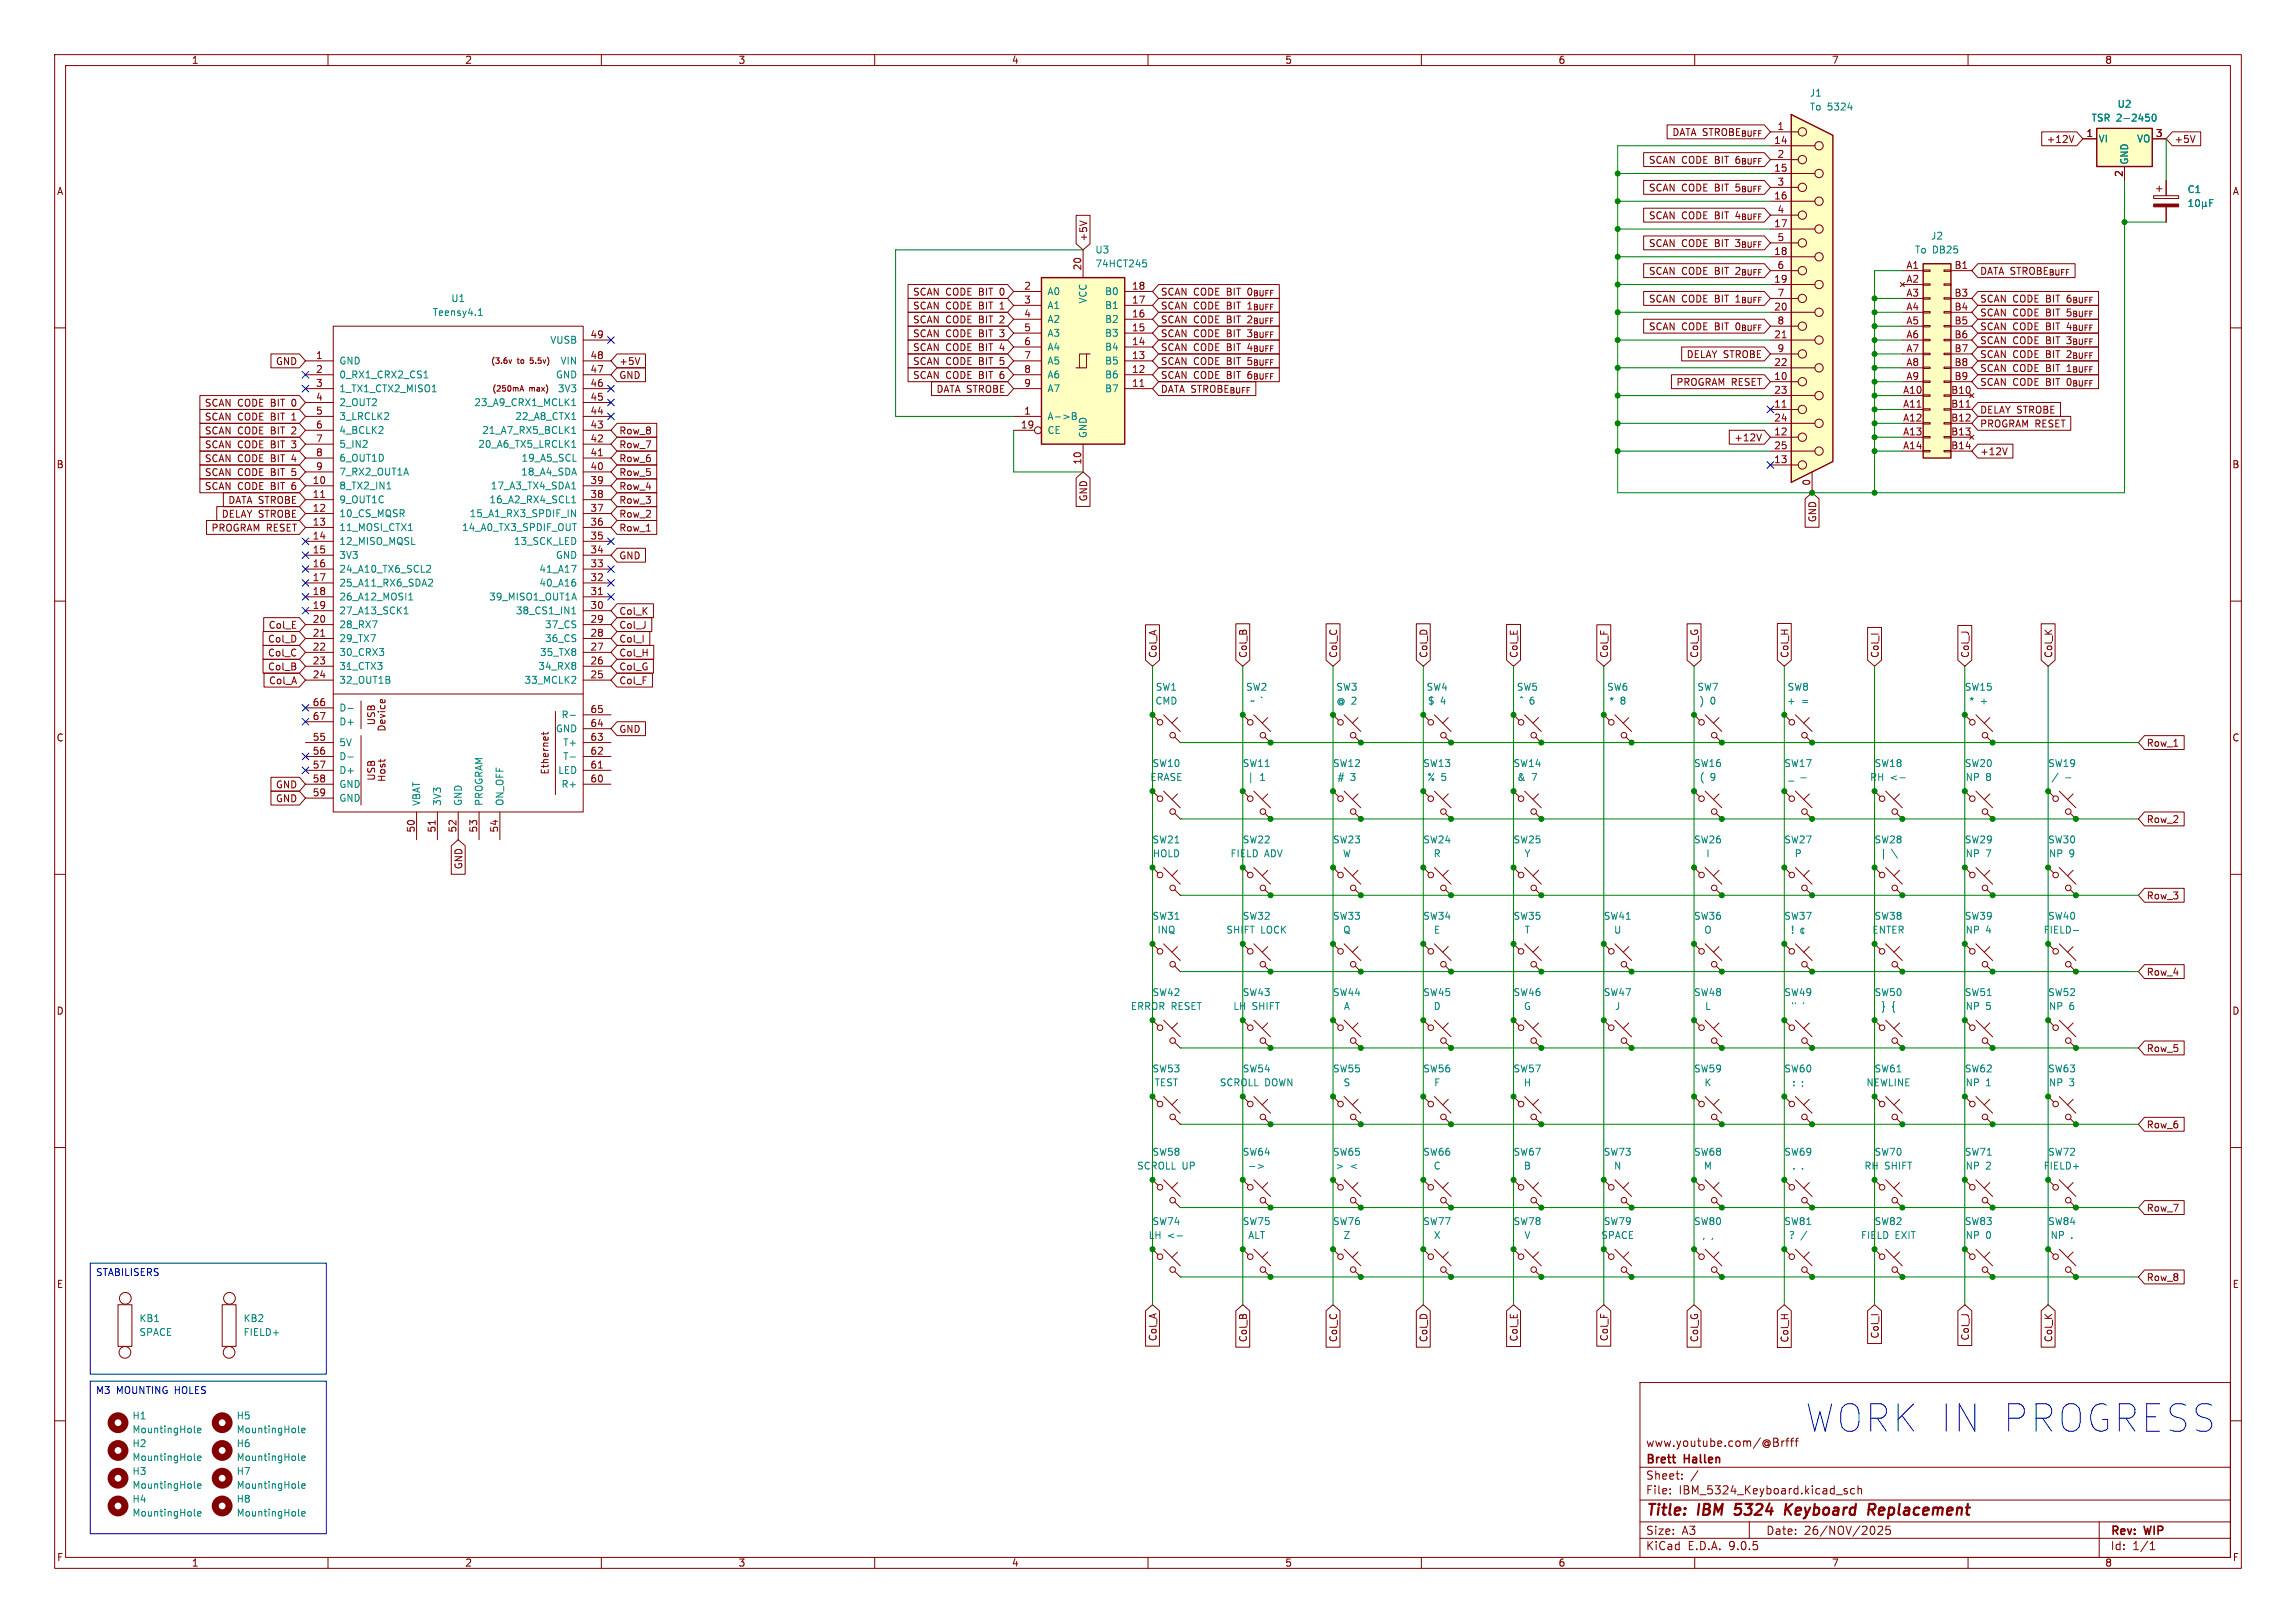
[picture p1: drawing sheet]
<svg xmlns="http://www.w3.org/2000/svg" width="420mm" height="297mm" viewBox="0 0 420 297" stroke-linecap="round" stroke-linejoin="round" font-family="sans-serif">
<defs><g id="words">
<text font-size="7" fill="#0000c2" x="330.3" y="262.3">WORK IN PROGRESS</text>
<g font-size="2.8" fill="#840000">
<text x="301" y="277.9">Title:</text>
<text x="310.6" y="277.9">IBM</text>
<text x="318.2" y="277.9">5324</text>
<text x="328.2" y="277.9">Keyboard</text>
<text x="344.2" y="277.9">Replacement</text>
</g>
<g font-size="2.1" fill="#840000">
<text x="301" y="268.2">Brett</text>
<text x="301" y="265">www.youtube.com/@Brfff</text>
<text x="308.2" y="268.2">Hallen</text>
<text x="301" y="273.7">File:</text>
<text x="301" y="271">Sheet:</text>
<text x="307.1" y="273.7">IBM_5324_Keyboard.kicad_sch</text>
<text x="301" y="281.1">Size:</text>
<text x="307.6" y="281.1">A3</text>
<text x="323" y="281.1">Date:</text>
<text x="330" y="281.1">26/NOV/2025</text>
<text x="386" y="281.3">Rev:</text>
<text x="392.4" y="281.3">WIP</text>
<text x="301" y="283.9">KiCad</text>
<text x="308.7" y="283.9">E.D.A.</text>
<text x="316.3" y="283.9">9.0.5</text>
<text x="386" y="283.9">Id:</text>
<text x="390.1" y="283.9">1/1</text>
</g>
<g font-size="1.8" fill="#840000">
<text x="35" y="11.9">1</text>
<text x="85" y="11.9">2</text>
<text x="135" y="11.9">3</text>
<text x="185" y="11.9">4</text>
<text x="235" y="11.9">5</text>
<text x="285" y="11.9">6</text>
<text x="335" y="11.9">7</text>
<text x="385" y="11.9">8</text>
<text x="325" y="23.9">1</text>
<text x="305.8" y="25.1">DATA STROBE_{BUFF}</text>
<text x="324.4" y="26.4">14</text>
<text x="325" y="29">2</text>
<text x="374.3" y="26.4">+12V</text>
<text x="381.6" y="25.1">1</text>
<text x="394.3" y="25.1">3</text>
<text x="397.7" y="26.4">+5V</text>
<text x="10.3" y="35.9">A</text>
<text x="301.5" y="35.2">SCAN CODE BIT</text>
<text x="301.5" y="30.2">SCAN CODE BIT</text>
<text x="317.7" y="35.2">5_{BUFF}</text>
<text x="317.7" y="30.2">6_{BUFF}</text>
<text x="324.4" y="31.5">15</text>
<text x="325" y="34">3</text>
<text x="388.4" y="32.5" transform="rotate(-90 388.4 32.5)">2</text>
<text x="408.3" y="35.9">A</text>
<text x="301.5" y="40.3">SCAN CODE BIT</text>
<text x="317.7" y="40.3">4_{BUFF}</text>
<text x="324.4" y="36.6">16</text>
<text x="324.4" y="41.7">17</text>
<text x="325" y="39.1">4</text>
<text x="199.1" y="44.3" transform="rotate(-90 199.1 44.3)">+5V</text>
<text x="301.5" y="45.4">SCAN CODE BIT</text>
<text x="317.7" y="45.4">3_{BUFF}</text>
<text x="324.4" y="46.7">18</text>
<text x="325" y="44.2">5</text>
<text x="187.3" y="53.1">2</text>
<text x="197.9" y="49.6" transform="rotate(-90 197.9 49.6)">20</text>
<text x="207" y="53.1">18</text>
<text x="301.5" y="50.5">SCAN CODE BIT</text>
<text x="317.7" y="50.5">2_{BUFF}</text>
<text x="324.4" y="51.8">19</text>
<text x="325" y="49.3">6</text>
<text x="348.6" y="49.3">A1</text>
<text x="348.6" y="51.8">A2</text>
<text x="357.4" y="49.3">B1</text>
<text x="362.1" y="50.5">DATA STROBE_{BUFF}</text>
<text x="166.9" y="59.4">SCAN CODE BIT</text>
<text x="166.9" y="54.3">SCAN CODE BIT</text>
<text x="166.9" y="56.8">SCAN CODE BIT</text>
<text x="183.2" y="59.4">2</text>
<text x="183.2" y="54.3">0</text>
<text x="183.2" y="56.8">1</text>
<text x="187.3" y="55.6">3</text>
<text x="187.3" y="58.2">4</text>
<text x="207" y="55.6">17</text>
<text x="207" y="58.2">16</text>
<text x="212.2" y="56.8">SCAN CODE BIT</text>
<text x="212.2" y="59.4">SCAN CODE BIT</text>
<text x="212.2" y="54.3">SCAN CODE BIT</text>
<text x="228.5" y="56.8">1_{BUFF}</text>
<text x="228.5" y="59.4">2_{BUFF}</text>
<text x="228.5" y="54.3">0_{BUFF}</text>
<text x="301.5" y="55.6">SCAN CODE BIT</text>
<text x="317.7" y="55.6">1_{BUFF}</text>
<text x="324.4" y="56.9">20</text>
<text x="325" y="54.4">7</text>
<text x="325" y="59.4">8</text>
<text x="348.6" y="54.4">A3</text>
<text x="348.6" y="56.9">A4</text>
<text x="348.6" y="59.4">A5</text>
<text x="357.4" y="54.4">B3</text>
<text x="357.4" y="56.9">B4</text>
<text x="357.4" y="59.4">B5</text>
<text x="362.1" y="55.6">SCAN CODE BIT</text>
<text x="362.1" y="58.1">SCAN CODE BIT</text>
<text x="378.4" y="55.6">6_{BUFF}</text>
<text x="378.4" y="58.1">5_{BUFF}</text>
<text x="57.7" y="65.8">1</text>
<text x="107.9" y="62">49</text>
<text x="107.9" y="65.8">48</text>
<text x="166.9" y="61.9">SCAN CODE BIT</text>
<text x="166.9" y="64.5">SCAN CODE BIT</text>
<text x="183.2" y="61.9">3</text>
<text x="183.2" y="64.5">4</text>
<text x="187.3" y="60.7">5</text>
<text x="187.3" y="63.2">6</text>
<text x="187.3" y="65.8">7</text>
<text x="207" y="60.7">15</text>
<text x="207" y="63.2">14</text>
<text x="207" y="65.8">13</text>
<text x="212.2" y="61.9">SCAN CODE BIT</text>
<text x="212.2" y="64.5">SCAN CODE BIT</text>
<text x="228.5" y="61.9">3_{BUFF}</text>
<text x="228.5" y="64.5">4_{BUFF}</text>
<text x="301.5" y="60.6">SCAN CODE BIT</text>
<text x="308.4" y="65.7">DELAY STROBE</text>
<text x="317.7" y="60.6">0_{BUFF}</text>
<text x="324.4" y="62">21</text>
<text x="325" y="64.5">9</text>
<text x="348.6" y="62">A6</text>
<text x="348.6" y="64.5">A7</text>
<text x="357.4" y="62">B6</text>
<text x="357.4" y="64.5">B7</text>
<text x="362.1" y="63.2">SCAN CODE BIT</text>
<text x="362.1" y="60.6">SCAN CODE BIT</text>
<text x="362.1" y="65.7">SCAN CODE BIT</text>
<text x="378.4" y="63.2">3_{BUFF}</text>
<text x="378.4" y="60.6">4_{BUFF}</text>
<text x="378.4" y="65.7">2_{BUFF}</text>
<text x="50.4" y="67">GND</text>
<text x="57.7" y="68.3">2</text>
<text x="57.7" y="70.9">3</text>
<text x="107.9" y="68.3">47</text>
<text x="107.9" y="70.9">46</text>
<text x="113.2" y="67">+5V</text>
<text x="113.2" y="69.5">GND</text>
<text x="166.9" y="67">SCAN CODE BIT</text>
<text x="166.9" y="69.5">SCAN CODE BIT</text>
<text x="183.2" y="67">5</text>
<text x="183.2" y="69.5">6</text>
<text x="187.3" y="68.3">8</text>
<text x="187.3" y="70.9">9</text>
<text x="207" y="68.3">12</text>
<text x="207" y="70.9">11</text>
<text x="212.2" y="67">SCAN CODE BIT</text>
<text x="212.2" y="69.5">SCAN CODE BIT</text>
<text x="228.5" y="67">5_{BUFF}</text>
<text x="228.5" y="69.5">6_{BUFF}</text>
<text x="306.6" y="70.8">PROGRAM RESET</text>
<text x="324.4" y="67.1">22</text>
<text x="324.4" y="69.6">10</text>
<text x="348.6" y="67.1">A8</text>
<text x="348.6" y="69.6">A9</text>
<text x="357.4" y="67.1">B8</text>
<text x="357.4" y="69.6">B9</text>
<text x="362.1" y="70.8">SCAN CODE BIT</text>
<text x="362.1" y="68.3">SCAN CODE BIT</text>
<text x="378.4" y="70.8">0_{BUFF}</text>
<text x="378.4" y="68.3">1_{BUFF}</text>
<text x="37.4" y="74.6">SCAN CODE BIT</text>
<text x="37.4" y="77.2">SCAN CODE BIT</text>
<text x="53.6" y="74.6">0</text>
<text x="53.6" y="77.2">1</text>
<text x="57.7" y="75.9">5</text>
<text x="57.7" y="73.4">4</text>
<text x="107.9" y="73.4">45</text>
<text x="107.9" y="75.9">44</text>
<text x="171.2" y="72.1">DATA STROBE</text>
<text x="187.3" y="75.9">1</text>
<text x="212.2" y="72.1">DATA STROBE_{BUFF}</text>
<text x="324.4" y="72.1">23</text>
<text x="324.4" y="74.7">11</text>
<text x="324.4" y="77.2">24</text>
<text x="348" y="72.1">A10</text>
<text x="348" y="74.7">A11</text>
<text x="348" y="77.2">A12</text>
<text x="356.8" y="72.1">B10</text>
<text x="356.8" y="74.7">B11</text>
<text x="356.8" y="77.2">B12</text>
<text x="362.1" y="75.9">DELAY STROBE</text>
<text x="37.4" y="79.7">SCAN CODE BIT</text>
<text x="37.4" y="82.2">SCAN CODE BIT</text>
<text x="53.6" y="79.7">2</text>
<text x="53.6" y="82.2">3</text>
<text x="57.7" y="78.5">6</text>
<text x="57.7" y="81">7</text>
<text x="57.7" y="83.6">8</text>
<text x="107.9" y="78.5">43</text>
<text x="107.9" y="81">42</text>
<text x="107.9" y="83.6">41</text>
<text x="113.2" y="82.2">Row_7</text>
<text x="113.2" y="79.7">Row_8</text>
<text x="186.6" y="78.5">19</text>
<text x="317.1" y="81">+12V</text>
<text x="324.4" y="79.8">12</text>
<text x="324.4" y="82.3">25</text>
<text x="348" y="79.8">A13</text>
<text x="348" y="82.3">A14</text>
<text x="356.8" y="79.8">B13</text>
<text x="356.8" y="82.3">B14</text>
<text x="362.1" y="83.5">+12V</text>
<text x="362.1" y="78.4">PROGRAM RESET</text>
<text x="10.3" y="85.9">B</text>
<text x="37.4" y="89.9">SCAN CODE BIT</text>
<text x="37.4" y="84.8">SCAN CODE BIT</text>
<text x="37.4" y="87.3">SCAN CODE BIT</text>
<text x="53.6" y="89.9">6</text>
<text x="53.6" y="84.8">4</text>
<text x="53.6" y="87.3">5</text>
<text x="57.1" y="88.6">10</text>
<text x="57.7" y="86.1">9</text>
<text x="107.9" y="86.1">40</text>
<text x="107.9" y="88.6">39</text>
<text x="113.2" y="87.3">Row_5</text>
<text x="113.2" y="84.8">Row_6</text>
<text x="113.2" y="89.9">Row_4</text>
<text x="197.9" y="85.1" transform="rotate(-90 197.9 85.1)">10</text>
<text x="324.4" y="84.8">13</text>
<text x="331.2" y="89" transform="rotate(-90 331.2 89)">0</text>
<text x="408.2" y="85.9">B</text>
<text x="40.5" y="94.9">DELAY STROBE</text>
<text x="41.7" y="92.4">DATA STROBE</text>
<text x="57.1" y="91.2">11</text>
<text x="57.1" y="93.7">12</text>
<text x="107.9" y="91.2">38</text>
<text x="107.9" y="93.7">37</text>
<text x="113.2" y="94.9">Row_2</text>
<text x="113.2" y="92.4">Row_3</text>
<text x="199.1" y="91.9" transform="rotate(-90 199.1 91.9)">GND</text>
<text x="332.4" y="95.7" transform="rotate(-90 332.4 95.7)">GND</text>
<text x="38.6" y="97.5">PROGRAM RESET</text>
<text x="57.1" y="96.3">13</text>
<text x="57.1" y="98.8">14</text>
<text x="57.1" y="101.3">15</text>
<text x="107.9" y="96.3">36</text>
<text x="107.9" y="98.8">35</text>
<text x="107.9" y="101.3">34</text>
<text x="113.2" y="97.5">Row_1</text>
<text x="57.1" y="103.9">16</text>
<text x="57.1" y="106.4">17</text>
<text x="107.9" y="103.9">33</text>
<text x="107.9" y="106.4">32</text>
<text x="113.2" y="102.6">GND</text>
<text x="57.1" y="109">18</text>
<text x="57.1" y="111.5">19</text>
<text x="107.9" y="109">31</text>
<text x="107.9" y="111.5">30</text>
<text x="113.2" y="112.7">Col_K</text>
<text x="48.9" y="117.8">Col_D</text>
<text x="49" y="115.3">Col_E</text>
<text x="57.1" y="114">20</text>
<text x="57.1" y="116.6">21</text>
<text x="57.1" y="119.1">22</text>
<text x="107.9" y="114">29</text>
<text x="107.9" y="116.6">28</text>
<text x="107.9" y="119.1">27</text>
<text x="113.2" y="117.8">Col_I</text>
<text x="113.2" y="115.3">Col_J</text>
<text x="48.9" y="122.9">Col_B</text>
<text x="48.9" y="120.3">Col_C</text>
<text x="49.1" y="125.4">Col_A</text>
<text x="57.1" y="121.7">23</text>
<text x="57.1" y="124.2">24</text>
<text x="107.9" y="121.7">26</text>
<text x="107.9" y="124.2">25</text>
<text x="113.2" y="120.3">Col_H</text>
<text x="113.2" y="125.4">Col_F</text>
<text x="113.2" y="122.9">Col_G</text>
<text x="211.8" y="120.5" transform="rotate(-90 211.8 120.5)">Col_A</text>
<text x="228.3" y="120.5" transform="rotate(-90 228.3 120.5)">Col_B</text>
<text x="244.8" y="120.5" transform="rotate(-90 244.8 120.5)">Col_C</text>
<text x="261.3" y="120.5" transform="rotate(-90 261.3 120.5)">Col_D</text>
<text x="277.8" y="120.5" transform="rotate(-90 277.8 120.5)">Col_E</text>
<text x="294.3" y="120.5" transform="rotate(-90 294.3 120.5)">Col_F</text>
<text x="310.8" y="120.5" transform="rotate(-90 310.8 120.5)">Col_G</text>
<text x="327.3" y="120.5" transform="rotate(-90 327.3 120.5)">Col_H</text>
<text x="343.9" y="120.5" transform="rotate(-90 343.9 120.5)">Col_I</text>
<text x="360.4" y="120.5" transform="rotate(-90 360.4 120.5)">Col_J</text>
<text x="375.6" y="120.5" transform="rotate(-90 375.6 120.5)">Col_K</text>
<text x="57.1" y="129.3">66</text>
<text x="57.1" y="131.8">67</text>
<text x="107.9" y="130.6">65</text>
<text x="10.3" y="135.9">C</text>
<text x="57.1" y="135.6">55</text>
<text x="68.8" y="132.8" transform="rotate(-90 68.8 132.8)">USB</text>
<text x="70.7" y="134" transform="rotate(-90 70.7 134)">Device</text>
<text x="107.9" y="133.1">64</text>
<text x="107.9" y="135.6">63</text>
<text x="113.2" y="134.3">GND</text>
<text x="392.6" y="136.8">Row_1</text>
<text x="408.2" y="135.9">C</text>
<text x="57.1" y="138.2">56</text>
<text x="57.1" y="140.7">57</text>
<text x="57.1" y="143.3">58</text>
<text x="68.8" y="143" transform="rotate(-90 68.8 143)">USB</text>
<text x="70.7" y="143.2" transform="rotate(-90 70.7 143.2)">Host</text>
<text x="100.6" y="141.8" transform="rotate(-90 100.6 141.8)">Ethernet</text>
<text x="107.9" y="138.2">62</text>
<text x="107.9" y="140.7">61</text>
<text x="107.9" y="143.3">60</text>
<text x="50.4" y="147">GND</text>
<text x="50.4" y="144.5">GND</text>
<text x="57.1" y="145.8">59</text>
<text x="75.9" y="152.4" transform="rotate(-90 75.9 152.4)">50</text>
<text x="79.8" y="152.4" transform="rotate(-90 79.8 152.4)">51</text>
<text x="83.6" y="152.4" transform="rotate(-90 83.6 152.4)">52</text>
<text x="87.4" y="152.4" transform="rotate(-90 87.4 152.4)">53</text>
<text x="91.2" y="152.4" transform="rotate(-90 91.2 152.4)">54</text>
<text x="392.6" y="150.8">Row_2</text>
<text x="84.8" y="159.2" transform="rotate(-90 84.8 159.2)">GND</text>
<text x="392.6" y="164.8">Row_3</text>
<text x="392.6" y="178.8">Row_4</text>
<text x="10.3" y="185.9">D</text>
<text x="408.2" y="185.9">D</text>
<text x="392.6" y="192.7">Row_5</text>
<text x="392.6" y="206.7">Row_6</text>
<text x="392.6" y="221.9">Row_7</text>
<text x="10.3" y="235.9">E</text>
<text x="392.6" y="234.6">Row_8</text>
<text x="408.3" y="235.9">E</text>
<text x="211.8" y="245.5" transform="rotate(-90 211.8 245.5)">Col_A</text>
<text x="228.3" y="245.7" transform="rotate(-90 228.3 245.7)">Col_B</text>
<text x="244.8" y="245.7" transform="rotate(-90 244.8 245.7)">Col_C</text>
<text x="261.3" y="245.7" transform="rotate(-90 261.3 245.7)">Col_D</text>
<text x="277.8" y="245.6" transform="rotate(-90 277.8 245.6)">Col_E</text>
<text x="294.3" y="245.5" transform="rotate(-90 294.3 245.5)">Col_F</text>
<text x="310.8" y="245.7" transform="rotate(-90 310.8 245.7)">Col_G</text>
<text x="327.3" y="245.8" transform="rotate(-90 327.3 245.8)">Col_H</text>
<text x="343.9" y="245" transform="rotate(-90 343.9 245)">Col_I</text>
<text x="360.4" y="245.4" transform="rotate(-90 360.4 245.4)">Col_J</text>
<text x="375.6" y="245.7" transform="rotate(-90 375.6 245.7)">Col_K</text>
<text x="10.3" y="285.9">F</text>
<text x="35" y="286.9">1</text>
<text x="85" y="286.9">2</text>
<text x="135" y="286.9">3</text>
<text x="185" y="286.9">4</text>
<text x="235" y="286.9">5</text>
<text x="285" y="286.9">6</text>
<text x="335" y="286.9">7</text>
<text x="385" y="286.9">8</text>
<text x="408.3" y="285.9">F</text>
</g>
<g font-size="1.8" fill="#008484">
<text x="331" y="17.9">J1</text>
<text x="331" y="20.4">To 5324</text>
<text x="382.5" y="22.5">TSR 2-2450</text>
<text x="387.2" y="19.9">U2</text>
<text x="383.8" y="26.3">VI</text>
<text x="390.8" y="26.3">VO</text>
<text x="389.5" y="30.2" transform="rotate(-90 389.5 30.2)">GND</text>
<text x="400.1" y="35.5">C1</text>
<text x="200.3" y="46.6">U3</text>
<text x="350.2" y="46.6">To DB25</text>
<text x="353.1" y="44">J2</text>
<text x="200.3" y="49.1">74HCT245</text>
<text x="79.1" y="58">Teensy4.1</text>
<text x="82.4" y="55.5">U1</text>
<text x="191.5" y="54.2">A0</text>
<text x="191.5" y="56.7">A1</text>
<text x="191.5" y="59.3">A2</text>
<text x="199" y="55.6" transform="rotate(-90 199 55.6)">VCC</text>
<text x="202" y="54.2">B0</text>
<text x="202" y="56.7">B1</text>
<text x="202" y="59.3">B2</text>
<text x="100.6" y="63.1">VUSB</text>
<text x="191.5" y="61.8">A3</text>
<text x="191.5" y="64.4">A4</text>
<text x="202" y="61.8">B3</text>
<text x="202" y="64.4">B4</text>
<text x="62" y="66.9">GND</text>
<text x="62" y="69.4">0_RX1_CRX2_CS1</text>
<text x="62" y="72">1_TX1_CTX2_MISO1</text>
<text x="101.6" y="69.4">GND</text>
<text x="102" y="72">3V3</text>
<text x="102.4" y="66.9">VIN</text>
<text x="191.5" y="66.9">A5</text>
<text x="191.5" y="69.4">A6</text>
<text x="191.5" y="72">A7</text>
<text x="202" y="66.9">B5</text>
<text x="202" y="69.4">B6</text>
<text x="202" y="72">B7</text>
<text x="62" y="77.1">3_LRCLK2</text>
<text x="62" y="74.5">2_OUT2</text>
<text x="86.7" y="74.5">23_A9_CRX1_MCLK1</text>
<text x="94.2" y="77.1">22_A8_CTX1</text>
<text x="191.5" y="77.1">A-&gt;B</text>
<text x="62" y="79.6">4_BCLK2</text>
<text x="62" y="82.1">5_IN2</text>
<text x="87.4" y="82.1">20_A6_TX5_LRCLK1</text>
<text x="88.1" y="79.6">21_A7_RX5_BCLK1</text>
<text x="191.5" y="79.6">CE</text>
<text x="199" y="80.3" transform="rotate(-90 199 80.3)">GND</text>
<text x="62" y="84.7">6_OUT1D</text>
<text x="62" y="87.2">7_RX2_OUT1A</text>
<text x="62" y="89.8">8_TX2_IN1</text>
<text x="89.7" y="89.8">17_A3_TX4_SDA1</text>
<text x="95.2" y="87.2">18_A4_SDA</text>
<text x="95.3" y="84.7">19_A5_SCL</text>
<text x="62" y="92.3">9_OUT1C</text>
<text x="62" y="94.8">10_CS_MQSR</text>
<text x="85.8" y="94.8">15_A1_RX3_SPDIF_IN</text>
<text x="89.4" y="92.3">16_A2_RX4_SCL1</text>
<text x="62" y="97.4">11_MOSI_CTX1</text>
<text x="62" y="99.9">12_MISO_MQSL</text>
<text x="84.4" y="97.4">14_A0_TX3_SPDIF_OUT</text>
<text x="93.9" y="99.9">13_SCK_LED</text>
<text x="62" y="102.5">3V3</text>
<text x="62" y="105">24_A10_TX6_SCL2</text>
<text x="62" y="107.5">25_A11_RX6_SDA2</text>
<text x="98.6" y="105">41_A17</text>
<text x="98.6" y="107.5">40_A16</text>
<text x="101.6" y="102.5">GND</text>
<text x="62" y="110.1">26_A12_MOSI1</text>
<text x="62" y="112.6">27_A13_SCK1</text>
<text x="89.4" y="110.1">39_MISO1_OUT1A</text>
<text x="94.3" y="112.6">38_CS1_IN1</text>
<text x="62" y="115.2">28_RX7</text>
<text x="62" y="117.7">29_TX7</text>
<text x="99.6" y="115.2">37_CS</text>
<text x="99.6" y="117.7">36_CS</text>
<text x="62" y="120.2">30_CRX3</text>
<text x="62" y="122.8">31_CTX3</text>
<text x="62" y="125.3">32_OUT1B</text>
<text x="95.8" y="125.3">33_MCLK2</text>
<text x="98.4" y="122.8">34_RX8</text>
<text x="98.7" y="120.2">35_TX8</text>
<text x="62" y="130.4">D-</text>
<text x="102.6" y="131.7">R-</text>
<text x="211.3" y="129.1">CMD</text>
<text x="211.3" y="126.6">SW1</text>
<text x="227.8" y="126.6">SW2</text>
<text x="228.6" y="129.1">~ `</text>
<text x="244.3" y="126.6">SW3</text>
<text x="244.4" y="129.1">@ 2</text>
<text x="260.9" y="126.6">SW4</text>
<text x="261.1" y="129.1">$</text>
<text x="263.5" y="129.1">4</text>
<text x="277.4" y="126.6">SW5</text>
<text x="277.8" y="129.1">^ 6</text>
<text x="293.9" y="126.6">SW6</text>
<text x="294.2" y="129.1">*</text>
<text x="296.4" y="129.1">8</text>
<text x="310.4" y="126.6">SW7</text>
<text x="310.8" y="129.1">)</text>
<text x="312.8" y="129.1">0</text>
<text x="326.8" y="129.1">+</text>
<text x="326.9" y="126.6">SW8</text>
<text x="329.5" y="129.1">=</text>
<text x="359.3" y="126.6">SW15</text>
<text x="360.1" y="129.1">*</text>
<text x="362.2" y="129.1">+</text>
<text x="62" y="132.9">D+</text>
<text x="62" y="136.8">5V</text>
<text x="101.6" y="134.2">GND</text>
<text x="102.9" y="136.8">T+</text>
<text x="62" y="139.3">D-</text>
<text x="62" y="141.8">D+</text>
<text x="102" y="141.8">LED</text>
<text x="102.9" y="139.3">T-</text>
<text x="210.3" y="143.1">ERASE</text>
<text x="210.7" y="140.6">SW10</text>
<text x="227.2" y="140.6">SW11</text>
<text x="230.5" y="143.1">1</text>
<text x="243.7" y="140.6">SW12</text>
<text x="244.6" y="143.1">#</text>
<text x="247" y="143.1">3</text>
<text x="260.2" y="140.6">SW13</text>
<text x="261" y="143.1">% 5</text>
<text x="276.8" y="140.6">SW14</text>
<text x="277.4" y="143.1">&amp;</text>
<text x="280.2" y="143.1">7</text>
<text x="309.8" y="140.6">SW16</text>
<text x="310.8" y="143.1">(</text>
<text x="312.8" y="143.1">9</text>
<text x="326.3" y="140.6">SW17</text>
<text x="342" y="143.1">RH &lt;-</text>
<text x="342.8" y="140.6">SW18</text>
<text x="359.3" y="140.6">SW20</text>
<text x="359.5" y="143.1">NP</text>
<text x="363.2" y="143.1">8</text>
<text x="374.5" y="140.6">SW19</text>
<text x="62" y="144.4">GND</text>
<text x="62" y="146.9">GND</text>
<text x="77.1" y="147.6" transform="rotate(-90 77.1 147.6)">VBAT</text>
<text x="80.9" y="147.6" transform="rotate(-90 80.9 147.6)">3V3</text>
<text x="84.7" y="147.6" transform="rotate(-90 84.7 147.6)">GND</text>
<text x="88.5" y="147.6" transform="rotate(-90 88.5 147.6)">PROGRAM</text>
<text x="92.3" y="147.6" transform="rotate(-90 92.3 147.6)">ON_OFF</text>
<text x="102.6" y="144.4">R+</text>
<text x="210.7" y="154.5">SW21</text>
<text x="227.2" y="154.5">SW22</text>
<text x="243.7" y="154.5">SW23</text>
<text x="260.2" y="154.5">SW24</text>
<text x="276.8" y="154.5">SW25</text>
<text x="309.8" y="154.5">SW26</text>
<text x="326.3" y="154.5">SW27</text>
<text x="342.8" y="154.5">SW28</text>
<text x="359.3" y="154.5">SW29</text>
<text x="374.5" y="154.5">SW30</text>
<text x="210.8" y="157.1">HOLD</text>
<text x="225" y="157.1">FIELD</text>
<text x="231.3" y="157.1">ADV</text>
<text x="245.6" y="157.1">W</text>
<text x="262.2" y="157.1">R</text>
<text x="278.8" y="157.1">Y</text>
<text x="312" y="157.1">I</text>
<text x="328.2" y="157.1">P</text>
<text x="346.2" y="157.1">\</text>
<text x="359.5" y="157.1">NP</text>
<text x="363.2" y="157.1">7</text>
<text x="374.7" y="157.1">NP</text>
<text x="378.5" y="157.1">9</text>
<text x="210.7" y="168.5">SW31</text>
<text x="211.6" y="171">INQ</text>
<text x="224.2" y="171">SHIFT</text>
<text x="227.2" y="168.5">SW32</text>
<text x="230.6" y="171">LOCK</text>
<text x="243.7" y="168.5">SW33</text>
<text x="245.6" y="171">Q</text>
<text x="260.2" y="168.5">SW34</text>
<text x="262.2" y="171">E</text>
<text x="276.8" y="168.5">SW35</text>
<text x="278.8" y="171">T</text>
<text x="293.3" y="168.5">SW41</text>
<text x="295.1" y="171">U</text>
<text x="309.8" y="168.5">SW36</text>
<text x="311.7" y="171">O</text>
<text x="326.3" y="168.5">SW37</text>
<text x="327.5" y="171">!</text>
<text x="342.4" y="171">ENTER</text>
<text x="342.8" y="168.5">SW38</text>
<text x="359.3" y="168.5">SW39</text>
<text x="359.5" y="171">NP</text>
<text x="363.2" y="171">4</text>
<text x="373.7" y="171">FIELD-</text>
<text x="374.5" y="168.5">SW40</text>
<text x="206.8" y="185">ERROR RESET</text>
<text x="210.7" y="182.5">SW42</text>
<text x="225.5" y="185">LH</text>
<text x="227.2" y="182.5">SW43</text>
<text x="229" y="185">SHIFT</text>
<text x="243.7" y="182.5">SW44</text>
<text x="245.7" y="185">A</text>
<text x="260.2" y="182.5">SW45</text>
<text x="262.2" y="185">D</text>
<text x="276.8" y="182.5">SW46</text>
<text x="278.7" y="185">G</text>
<text x="293.3" y="182.5">SW47</text>
<text x="295.3" y="185">J</text>
<text x="309.8" y="182.5">SW48</text>
<text x="311.8" y="185">L</text>
<text x="326.3" y="182.5">SW49</text>
<text x="327.6" y="185">&quot;</text>
<text x="329.7" y="185">'</text>
<text x="342.8" y="182.5">SW50</text>
<text x="344" y="185">}</text>
<text x="346" y="185">{</text>
<text x="359.3" y="182.5">SW51</text>
<text x="359.5" y="185">NP</text>
<text x="363.2" y="185">5</text>
<text x="374.5" y="182.5">SW52</text>
<text x="374.7" y="185">NP</text>
<text x="378.5" y="185">6</text>
<text x="210.7" y="196.4">SW53</text>
<text x="227.2" y="196.4">SW54</text>
<text x="243.7" y="196.4">SW55</text>
<text x="260.2" y="196.4">SW56</text>
<text x="276.8" y="196.4">SW57</text>
<text x="309.8" y="196.4">SW59</text>
<text x="326.3" y="196.4">SW60</text>
<text x="342.8" y="196.4">SW61</text>
<text x="359.3" y="196.4">SW62</text>
<text x="374.5" y="196.4">SW63</text>
<text x="211.1" y="199">TEST</text>
<text x="223" y="199">SCROLL DOWN</text>
<text x="245.7" y="199">S</text>
<text x="262.2" y="199">F</text>
<text x="278.6" y="199">H</text>
<text x="311.7" y="199">K</text>
<text x="327.7" y="199">:</text>
<text x="329.5" y="199">;</text>
<text x="341.3" y="199">NEWLINE</text>
<text x="359.5" y="199">NP</text>
<text x="363.2" y="199">1</text>
<text x="374.7" y="199">NP</text>
<text x="378.5" y="199">3</text>
<text x="207.9" y="214.2">SCROLL UP</text>
<text x="210.7" y="211.7">SW58</text>
<text x="227.2" y="211.7">SW64</text>
<text x="243.7" y="211.7">SW65</text>
<text x="244.2" y="214.2">&gt;</text>
<text x="247" y="214.2">&lt;</text>
<text x="260.2" y="211.7">SW66</text>
<text x="262.2" y="214.2">C</text>
<text x="276.8" y="211.7">SW67</text>
<text x="278.7" y="214.2">B</text>
<text x="293.3" y="211.7">SW73</text>
<text x="295.1" y="214.2">N</text>
<text x="309.8" y="211.7">SW68</text>
<text x="311.6" y="214.2">M</text>
<text x="326.3" y="211.7">SW69</text>
<text x="327.7" y="214.2">.</text>
<text x="329.5" y="214.2">.</text>
<text x="341" y="214.2">RH SHIFT</text>
<text x="342.8" y="211.7">SW70</text>
<text x="359.3" y="211.7">SW71</text>
<text x="359.5" y="214.2">NP</text>
<text x="363.2" y="214.2">2</text>
<text x="373.7" y="214.2">FIELD+</text>
<text x="374.5" y="211.7">SW72</text>
<text x="210" y="226.9">LH</text>
<text x="210.7" y="224.4">SW74</text>
<text x="213.6" y="226.9">&lt;-</text>
<text x="227.2" y="224.4">SW75</text>
<text x="228.2" y="226.9">ALT</text>
<text x="243.7" y="224.4">SW76</text>
<text x="245.7" y="226.9">Z</text>
<text x="260.2" y="224.4">SW77</text>
<text x="262.2" y="226.9">X</text>
<text x="276.8" y="224.4">SW78</text>
<text x="278.8" y="226.9">V</text>
<text x="292.8" y="226.9">SPACE</text>
<text x="293.3" y="224.4">SW79</text>
<text x="309.8" y="224.4">SW80</text>
<text x="311.2" y="226.9">,</text>
<text x="313" y="226.9">,</text>
<text x="326.3" y="224.4">SW81</text>
<text x="327.1" y="226.9">?</text>
<text x="329.4" y="226.9">/</text>
<text x="340.3" y="226.9">FIELD</text>
<text x="342.8" y="224.4">SW82</text>
<text x="346.6" y="226.9">EXIT</text>
<text x="359.3" y="224.4">SW83</text>
<text x="359.5" y="226.9">NP</text>
<text x="363.2" y="226.9">0</text>
<text x="374.5" y="224.4">SW84</text>
<text x="375" y="226.9">NP</text>
<text x="378.8" y="226.9">.</text>
<text x="25.4" y="242.1">KB1</text>
<text x="25.4" y="244.7">SPACE</text>
<text x="44.5" y="242.1">KB2</text>
<text x="44.5" y="244.7">FIELD+</text>
<text x="24.1" y="259.9">H1</text>
<text x="24.1" y="262.5">MountingHole</text>
<text x="43.2" y="259.9">H5</text>
<text x="43.2" y="262.5">MountingHole</text>
<text x="24.1" y="265">H2</text>
<text x="24.1" y="267.6">MountingHole</text>
<text x="43.2" y="265">H6</text>
<text x="43.2" y="267.6">MountingHole</text>
<text x="24.1" y="275.2">H4</text>
<text x="24.1" y="270.1">H3</text>
<text x="24.1" y="272.6">MountingHole</text>
<text x="43.2" y="275.2">H8</text>
<text x="43.2" y="270.1">H7</text>
<text x="43.2" y="272.6">MountingHole</text>
<text x="24.1" y="277.7">MountingHole</text>
<text x="43.2" y="277.7">MountingHole</text>
</g>
<g font-size="1.8" fill="#0000c2">
<text x="17.5" y="233.8">STABILISERS</text>
<text x="17.5" y="255.4">M3</text>
<text x="21.3" y="255.4">MOUNTING HOLES</text>
</g>
<g font-size="1.4" fill="#840000">
<text x="89.7" y="66.8">(3.6v</text>
<text x="89.9" y="71.9">(250mA</text>
<text x="94.6" y="66.8">to</text>
<text x="96.8" y="71.9">max)</text>
<text x="97.2" y="66.8">5.5v)</text>
</g>
</g></defs>
<g fill="none" stroke="#840000" stroke-width=".18">
<path d="M10 10h400v277h-400zM12 12h396v273h-396zM60 10v2M110 10v2M160 10v2M210 10v2M260 10v2M310 10v2M360 10v2M10 60h2M408 60h2M10 110h2"/>
<path d="M408 110h2M210.8 130.8l1 1M210.8 130.8h.1M212.9 130.8l3 3.1M214.9 134.9l1 1M215.4 131.3l-1 1M215.9 135.9h.1M227.3 130.8l1 1M227.3 130.8h.1M229.4 130.8l3 3.1M231.4 134.9l1 1M231.9 131.3l-1 1"/>
<path d="M232.4 135.9h.1M243.8 130.8l1.1 1M243.8 130.8h.1M245.9 130.8l3 3.1M247.9 134.9l1 1M248.4 131.3l-1 1M248.9 135.9h.1M260.3 130.8l1.1 1M260.3 130.8h.1M262.4 130.8l3 3.1M264.4 134.9l1 1M264.9 131.3l-1 1"/>
<path d="M265.4 135.9h.1M276.9 130.8l1 1M276.9 130.8h.1M278.9 130.8l3 3.1M280.9 134.9l1 1M281.4 131.3l-1 1M281.9 135.9h.1M293.4 130.8l1 1M293.4 130.8h.1M295.4 130.8l3 3.1M297.4 134.9l1 1M297.9 131.3l-1 1"/>
<path d="M298.4 135.9h.1M359.4 130.8l1 1M359.4 130.8h.1M361.4 130.8l3.1 3.1M363.5 134.9l1 1M364 131.3l-1 1M364.5 135.9h.1M10 160h2M210.8 158.8l1 1M210.8 158.8h.1M210.8 144.8l1 1M210.8 144.8h.1"/>
<path d="M212.9 158.8l3 3M212.9 144.8l3 3M214.9 148.8l1 1.1M215.4 159.3l-1 1M215.4 145.3l-1 1M215.9 149.9h.1M227.3 158.8l1 1M227.3 158.8h.1M229.4 158.8l3 3M231.9 159.3l-1 1M243.8 158.8l1.1 1M243.8 158.8h.1"/>
<path d="M243.8 144.8l1.1 1M243.8 144.8h.1M245.9 158.8l3 3M245.9 144.8l3 3M247.9 148.8l1 1.1M248.4 159.3l-1 1M248.4 145.3l-1 1M248.9 149.9h.1M260.3 144.8l1.1 1M260.3 144.8h.1M260.3 158.8l1.1 1M260.3 158.8h.1"/>
<path d="M262.4 144.8l3 3M262.4 158.8l3 3M264.4 148.8l1 1.1M264.9 145.3l-1 1M264.9 159.3l-1 1M265.4 149.9h.1M276.9 158.8l1 1M276.9 158.8h.1M278.9 158.8l3 3M281.4 159.3l-1 1M309.9 144.8l1 1M309.9 144.8h.1"/>
<path d="M309.9 158.8l1 1M309.9 158.8h.1M311.9 144.8l3.1 3M311.9 158.8l3.1 3M313.9 148.8l1.1 1.1M314.5 145.3l-1.1 1M314.5 159.3l-1.1 1M315 149.9h.1M326.4 144.8l1 1M326.4 144.8h.1M326.4 158.8l1 1M326.4 158.8h.1"/>
<path d="M328.4 144.8l3.1 3M328.4 158.8l3.1 3M330.5 148.8l1 1.1M331 145.3l-1.1 1M331 159.3l-1.1 1M331.5 149.9h.1M342.9 144.8l1 1M342.9 144.8h.1M342.9 158.8l1 1M342.9 158.8h.1M344.9 144.8l3.1 3M344.9 158.8l3.1 3"/>
<path d="M347 148.8l1 1.1M347.5 145.3l-1 1M347.5 159.3l-1 1M348 149.9h.1M359.4 144.8l1 1M359.4 144.8h.1M359.4 158.8l1 1M359.4 158.8h.1M361.4 144.8l3.1 3M361.4 158.8l3.1 3M363.5 148.8l1 1.1M364 145.3l-1 1"/>
<path d="M364 159.3l-1 1M364.5 149.9h.1M374.6 144.8l1.1 1M374.6 144.8h.1M374.6 158.8l1.1 1M374.6 158.8h.1M376.7 144.8l3 3M376.7 158.8l3 3M378.7 148.8l1 1.1M379.2 145.3l-1 1M379.2 159.3l-1 1M379.7 149.9h.1"/>
<path d="M408 160h2M214.9 162.8l1 1M215.9 163.8h.1M227.3 172.7l1 1M227.3 172.7h.1M229.4 172.7l3 3.1M231.4 176.8l1 1M231.4 162.8l1 1M231.9 173.2l-1 1M232.4 177.8h.1M232.4 163.8h.1M243.8 172.7l1.1 1"/>
<path d="M243.8 172.7h.1M245.9 172.7l3 3.1M247.9 176.8l1 1M247.9 162.8l1 1M248.4 173.2l-1 1M248.9 177.8h.1M248.9 163.8h.1M260.3 172.7l1.1 1M260.3 172.7h.1M262.4 172.7l3 3.1M264.4 176.8l1 1M264.4 162.8l1 1"/>
<path d="M264.9 173.2l-1 1M265.4 177.8h.1M265.4 163.8h.1M276.9 172.7l1 1M276.9 172.7h.1M278.9 172.7l3 3.1M280.9 162.8l1 1M280.9 176.8l1 1M281.4 173.2l-1 1M281.9 163.8h.1M281.9 177.8h.1M293.4 172.7l1 1"/>
<path d="M293.4 172.7h.1M295.4 172.7l3 3.1M297.4 176.8l1 1M297.9 173.2l-1 1M298.4 177.8h.1M309.9 172.7l1 1M309.9 172.7h.1M311.9 172.7l3.1 3.1M313.9 176.8l1.1 1M313.9 162.8l1.1 1M314.5 173.2l-1.1 1M315 177.8h.1"/>
<path d="M315 163.8h.1M326.4 172.7l1 1M326.4 172.7h.1M328.4 172.7l3.1 3.1M330.5 162.8l1 1M330.5 176.8l1 1M331 173.2l-1.1 1M331.5 163.8h.1M331.5 177.8h.1M342.9 172.7l1 1M342.9 172.7h.1M344.9 172.7l3.1 3.1"/>
<path d="M347 176.8l1 1M347 162.8l1 1M347.5 173.2l-1 1M348 177.8h.1M348 163.8h.1M359.4 172.7l1 1M359.4 172.7h.1M361.4 172.7l3.1 3.1M363.5 176.8l1 1M363.5 162.8l1 1M364 173.2l-1 1M364.5 177.8h.1"/>
<path d="M364.5 163.8h.1M378.7 162.8l1 1M379.7 163.8h.1M210.8 186.7l1 1M210.8 186.7h.1M212.9 186.7l3 3M214.9 190.8l1 1M215.4 187.2l-1 1M215.9 191.8h.1M227.3 186.7l1 1M227.3 186.7h.1M229.4 186.7l3 3"/>
<path d="M231.4 190.8l1 1M231.9 187.2l-1 1M232.4 191.8h.1M243.8 186.7l1.1 1M243.8 186.7h.1M245.9 186.7l3 3M247.9 190.8l1 1M248.4 187.2l-1 1M248.9 191.8h.1M260.3 186.7l1.1 1M260.3 186.7h.1M262.4 186.7l3 3"/>
<path d="M264.4 190.8l1 1M264.9 187.2l-1 1M265.4 191.8h.1M276.9 186.7l1 1M276.9 186.7h.1M278.9 186.7l3 3M280.9 190.8l1 1M281.4 187.2l-1 1M281.9 191.8h.1M293.4 186.7l1 1M293.4 186.7h.1M295.4 186.7l3 3"/>
<path d="M297.4 190.8l1 1M297.9 187.2l-1 1M298.4 191.8h.1M309.9 186.7l1 1M309.9 186.7h.1M311.9 186.7l3.1 3M313.9 190.8l1.1 1M314.5 187.2l-1.1 1M315 191.8h.1M326.4 186.7l1 1M326.4 186.7h.1M328.4 186.7l3.1 3"/>
<path d="M330.5 190.8l1 1M331 187.2l-1.1 1M331.5 191.8h.1M342.9 186.7l1 1M342.9 186.7h.1M344.9 186.7l3.1 3M347 190.8l1 1M347.5 187.2l-1 1M348 191.8h.1M10 210h2M210.8 200.7l1 1M210.8 200.7h.1"/>
<path d="M210.8 215.9l1 1M210.8 215.9h.1M212.9 200.7l3 3M212.9 215.9l3 3M214.9 204.7l1 1M214.9 220l1 1M215.4 201.2l-1 1M215.4 216.4l-1 1M215.9 205.7h.1M227.3 215.9l1 1M227.3 215.9h.1M227.3 200.7l1 1"/>
<path d="M227.3 200.7h.1M229.4 215.9l3 3M229.4 200.7l3 3M231.4 220l1 1M231.4 204.7l1 1M231.9 216.4l-1 1M231.9 201.2l-1 1M232.4 205.7h.1M243.8 215.9l1.1 1M243.8 215.9h.1M243.8 200.7l1.1 1M243.8 200.7h.1"/>
<path d="M245.9 215.9l3 3M245.9 200.7l3 3M247.9 220l1 1M247.9 204.7l1 1M248.4 216.4l-1 1M248.4 201.2l-1 1M248.9 205.7h.1M260.3 215.9l1.1 1M260.3 215.9h.1M260.3 200.7l1.1 1M260.3 200.7h.1M262.4 215.9l3 3"/>
<path d="M262.4 200.7l3 3M264.4 220l1 1M264.4 204.7l1 1M264.9 216.4l-1 1M264.9 201.2l-1 1M265.4 205.7h.1M276.9 215.9l1 1M276.9 215.9h.1M276.9 200.7l1 1M276.9 200.7h.1M278.9 215.9l3 3M278.9 200.7l3 3"/>
<path d="M280.9 220l1 1M280.9 204.7l1 1M281.4 216.4l-1 1M281.4 201.2l-1 1M281.9 205.7h.1M293.4 215.9l1 1M293.4 215.9h.1M295.4 215.9l3 3M297.4 220l1 1M297.9 216.4l-1 1M309.9 200.7l1 1M309.9 200.7h.1"/>
<path d="M309.9 215.9l1 1M309.9 215.9h.1M311.9 200.7l3.1 3M311.9 215.9l3.1 3M313.9 204.7l1.1 1M313.9 220l1.1 1M314.5 201.2l-1.1 1M314.5 216.4l-1.1 1M315 205.7h.1M326.4 215.9l1 1M326.4 215.9h.1M326.4 200.7l1 1"/>
<path d="M326.4 200.7h.1M328.4 215.9l3.1 3M328.4 200.7l3.1 3M330.5 220l1 1M330.5 204.7l1 1M331 216.4l-1.1 1M331 201.2l-1.1 1M331.5 205.7h.1M342.9 200.7l1 1M342.9 200.7h.1M344.9 200.7l3.1 3M347 204.7l1 1"/>
<path d="M347.5 201.2l-1 1M348 205.7h.1M359.4 215.9l1 1M359.4 215.9h.1M359.4 200.7l1 1M359.4 200.7h.1M361.4 215.9l3.1 3M361.4 200.7l3.1 3M363.5 220l1 1M363.5 204.7l1 1M364 216.4l-1 1M364 201.2l-1 1"/>
<path d="M364.5 205.7h.1M374.6 215.9l1.1 1M374.6 215.9h.1M374.6 200.7l1.1 1M374.6 200.7h.1M376.7 215.9l3 3M376.7 200.7l3 3M378.7 220l1 1M378.7 204.7l1 1M379.2 216.4l-1 1M379.2 201.2l-1 1M379.7 205.7h.1"/>
<path d="M408 210h2M210.8 228.6l1 1M210.8 228.6h.1M212.9 228.6l3 3M214.9 232.7l1 1M215.4 229.1l-1 1M215.9 233.7h.1M215.9 221h.1M232.4 221h.1M243.8 228.6l1.1 1M243.8 228.6h.1M245.9 228.6l3 3"/>
<path d="M247.9 232.7l1 1M248.4 229.1l-1 1M248.9 221h.1M248.9 233.7h.1M260.3 228.6l1.1 1M260.3 228.6h.1M262.4 228.6l3 3M264.4 232.7l1 1M264.9 229.1l-1 1M265.4 221h.1M265.4 233.7h.1M276.9 228.6l1 1"/>
<path d="M276.9 228.6h.1M278.9 228.6l3 3M280.9 232.7l1 1M281.4 229.1l-1 1M281.9 233.7h.1M281.9 221h.1M293.4 228.6l1 1M293.4 228.6h.1M295.4 228.6l3 3M297.4 232.7l1 1M297.9 229.1l-1 1M298.4 233.7h.1"/>
<path d="M298.4 221h.1M309.9 228.6l1 1M309.9 228.6h.1M311.9 228.6l3.1 3M313.9 232.7l1.1 1M314.5 229.1l-1.1 1M315 233.7h.1M315 221h.1M326.4 228.6l1 1M326.4 228.6h.1M328.4 228.6l3.1 3M330.5 232.7l1 1"/>
<path d="M331 229.1l-1.1 1M331.5 233.7h.1M331.5 221h.1M364.5 221h.1M379.7 221h.1M300 253h108v32h-108zM10 260h2M300 278.5h108M300 274.5h108M300 268.5h108M305.5 273.2v.2M305.5 272.5v.1"/>
<path d="M307.7 270.5v.2M307.7 269.8v.1M310.6 269.1l-1.3 1.9M320 278.5v3M325.2 264v.5M325.9 263.7v1M326.4 263.7l-.3 .1-.2 .2M326.7 263.7h.5M327.2 263.2l-.3 .2v1.3M327.5 263.7h.6M328.1 263.2l-.4 .2v1.3M337.9 272.5l-.4-.1-.2 .2 .1 .2 .5 .2v.3h-.6"/>
<path d="M339.2 272.5l-.4-.1-.3 .3v.4l.2 .2h.5M339.9 272.5l.2-.1 .3 .1 .1 .9M339.9 271.9v1.5M344.3 279.4v.5l-.9 .9h1M345 279.3l-.1 .7 .3-.1h.5l.1 .6-.3 .3-.6-.2M384 278.5v6.5M408 260h2M60 285v2M110 285v2M160 285v2M210 285v2M260 285v2"/>
<path d="M300 281.5h108M310 285v2M360 285v2M393.3 283.6h.9M393.3 282.5l.4-.4v1.5"/>
<circle cx="212.2" cy="132.2" r=".51"/>
<circle cx="214.5" cy="134.5" r=".51"/>
<circle cx="228.7" cy="132.2" r=".51"/>
<circle cx="231" cy="134.5" r=".51"/>
<circle cx="245.2" cy="132.2" r=".51"/>
<circle cx="247.5" cy="134.5" r=".51"/>
<circle cx="261.7" cy="132.2" r=".51"/>
<circle cx="264" cy="134.5" r=".51"/>
<circle cx="278.2" cy="132.2" r=".51"/>
<circle cx="280.5" cy="134.5" r=".51"/>
<circle cx="294.7" cy="132.2" r=".51"/>
<circle cx="297.1" cy="134.5" r=".51"/>
<circle cx="360.8" cy="132.2" r=".51"/>
<circle cx="363.1" cy="134.5" r=".51"/>
<circle cx="212.2" cy="146.2" r=".51"/>
<circle cx="214.5" cy="148.5" r=".51"/>
<circle cx="245.2" cy="146.2" r=".51"/>
<circle cx="247.5" cy="148.5" r=".51"/>
<circle cx="261.7" cy="146.2" r=".51"/>
<circle cx="264" cy="148.5" r=".51"/>
<circle cx="311.3" cy="146.2" r=".51"/>
<circle cx="313.6" cy="148.5" r=".51"/>
<circle cx="327.8" cy="146.2" r=".51"/>
<circle cx="330.1" cy="148.5" r=".51"/>
<circle cx="344.3" cy="146.2" r=".51"/>
<circle cx="346.6" cy="148.5" r=".51"/>
<circle cx="360.8" cy="146.2" r=".51"/>
<circle cx="363.1" cy="148.5" r=".51"/>
<circle cx="376" cy="146.2" r=".51"/>
<circle cx="378.3" cy="148.5" r=".51"/>
<circle cx="212.2" cy="160.1" r=".51"/>
<circle cx="214.5" cy="162.5" r=".51"/>
<circle cx="228.7" cy="160.1" r=".51"/>
<circle cx="228.7" cy="174.1" r=".51"/>
<circle cx="231" cy="162.5" r=".51"/>
<circle cx="231" cy="176.5" r=".51"/>
<circle cx="245.2" cy="174.1" r=".51"/>
<circle cx="245.2" cy="160.1" r=".51"/>
<circle cx="247.5" cy="176.5" r=".51"/>
<circle cx="247.5" cy="162.5" r=".51"/>
<circle cx="261.7" cy="160.1" r=".51"/>
<circle cx="261.7" cy="174.1" r=".51"/>
<circle cx="264" cy="162.5" r=".51"/>
<circle cx="264" cy="176.5" r=".51"/>
<circle cx="278.2" cy="160.1" r=".51"/>
<circle cx="278.2" cy="174.1" r=".51"/>
<circle cx="280.5" cy="176.5" r=".51"/>
<circle cx="280.5" cy="162.5" r=".51"/>
<circle cx="294.7" cy="174.1" r=".51"/>
<circle cx="297.1" cy="176.5" r=".51"/>
<circle cx="311.3" cy="160.1" r=".51"/>
<circle cx="311.3" cy="174.1" r=".51"/>
<circle cx="313.6" cy="176.5" r=".51"/>
<circle cx="313.6" cy="162.5" r=".51"/>
<circle cx="327.8" cy="160.1" r=".51"/>
<circle cx="327.8" cy="174.1" r=".51"/>
<circle cx="330.1" cy="176.5" r=".51"/>
<circle cx="330.1" cy="162.5" r=".51"/>
<circle cx="344.3" cy="174.1" r=".51"/>
<circle cx="344.3" cy="160.1" r=".51"/>
<circle cx="346.6" cy="176.5" r=".51"/>
<circle cx="346.6" cy="162.5" r=".51"/>
<circle cx="360.8" cy="160.1" r=".51"/>
<circle cx="360.8" cy="174.1" r=".51"/>
<circle cx="363.1" cy="162.5" r=".51"/>
<circle cx="363.1" cy="176.5" r=".51"/>
<circle cx="376" cy="160.1" r=".51"/>
<circle cx="378.3" cy="162.5" r=".51"/>
<circle cx="212.2" cy="188.1" r=".51"/>
<circle cx="214.5" cy="190.4" r=".51"/>
<circle cx="228.7" cy="188.1" r=".51"/>
<circle cx="231" cy="190.4" r=".51"/>
<circle cx="245.2" cy="188.1" r=".51"/>
<circle cx="247.5" cy="190.4" r=".51"/>
<circle cx="261.7" cy="188.1" r=".51"/>
<circle cx="264" cy="190.4" r=".51"/>
<circle cx="278.2" cy="188.1" r=".51"/>
<circle cx="280.5" cy="190.4" r=".51"/>
<circle cx="294.7" cy="188.1" r=".51"/>
<circle cx="297.1" cy="190.4" r=".51"/>
<circle cx="311.3" cy="188.1" r=".51"/>
<circle cx="313.6" cy="190.4" r=".51"/>
<circle cx="327.8" cy="188.1" r=".51"/>
<circle cx="330.1" cy="190.4" r=".51"/>
<circle cx="344.3" cy="188.1" r=".51"/>
<circle cx="346.6" cy="190.4" r=".51"/>
<circle cx="212.2" cy="202" r=".51"/>
<circle cx="212.2" cy="217.3" r=".51"/>
<circle cx="214.5" cy="204.4" r=".51"/>
<circle cx="214.5" cy="219.6" r=".51"/>
<circle cx="228.7" cy="202" r=".51"/>
<circle cx="228.7" cy="217.3" r=".51"/>
<circle cx="231" cy="204.4" r=".51"/>
<circle cx="231" cy="219.6" r=".51"/>
<circle cx="245.2" cy="202" r=".51"/>
<circle cx="245.2" cy="217.3" r=".51"/>
<circle cx="247.5" cy="204.4" r=".51"/>
<circle cx="247.5" cy="219.6" r=".51"/>
<circle cx="261.7" cy="202" r=".51"/>
<circle cx="261.7" cy="217.3" r=".51"/>
<circle cx="264" cy="204.4" r=".51"/>
<circle cx="264" cy="219.6" r=".51"/>
<circle cx="278.2" cy="202" r=".51"/>
<circle cx="278.2" cy="217.3" r=".51"/>
<circle cx="280.5" cy="204.4" r=".51"/>
<circle cx="280.5" cy="219.6" r=".51"/>
<circle cx="294.7" cy="217.3" r=".51"/>
<circle cx="297.1" cy="219.6" r=".51"/>
<circle cx="311.3" cy="202" r=".51"/>
<circle cx="311.3" cy="217.3" r=".51"/>
<circle cx="313.6" cy="204.4" r=".51"/>
<circle cx="313.6" cy="219.6" r=".51"/>
<circle cx="327.8" cy="202" r=".51"/>
<circle cx="327.8" cy="217.3" r=".51"/>
<circle cx="330.1" cy="204.4" r=".51"/>
<circle cx="330.1" cy="219.6" r=".51"/>
<circle cx="344.3" cy="202" r=".51"/>
<circle cx="346.6" cy="204.4" r=".51"/>
<circle cx="360.8" cy="202" r=".51"/>
<circle cx="360.8" cy="217.3" r=".51"/>
<circle cx="363.1" cy="204.4" r=".51"/>
<circle cx="363.1" cy="219.6" r=".51"/>
<circle cx="376" cy="202" r=".51"/>
<circle cx="376" cy="217.3" r=".51"/>
<circle cx="378.3" cy="204.4" r=".51"/>
<circle cx="378.3" cy="219.6" r=".51"/>
<circle cx="212.2" cy="230" r=".51"/>
<circle cx="214.5" cy="232.3" r=".51"/>
<circle cx="245.2" cy="230" r=".51"/>
<circle cx="247.5" cy="232.3" r=".51"/>
<circle cx="261.7" cy="230" r=".51"/>
<circle cx="264" cy="232.3" r=".51"/>
<circle cx="278.2" cy="230" r=".51"/>
<circle cx="280.5" cy="232.3" r=".51"/>
<circle cx="294.7" cy="230" r=".51"/>
<circle cx="297.1" cy="232.3" r=".51"/>
<circle cx="311.3" cy="230" r=".51"/>
<circle cx="313.6" cy="232.3" r=".51"/>
<circle cx="327.8" cy="230" r=".51"/>
<circle cx="330.1" cy="232.3" r=".51"/>
</g>
<path d="M317.3 277l.2 .2M317.6 275.2l-.2 1 .1-.1M326.7 275.2l-.2 2M326.9 276.1l.7 1.1M327.9 275.2l-1.3 1.1M342 275.2l.9 .1a.58 .58 0 0 1-.3 1h-.8M342.3 276.3l.6 .9" fill="none" stroke="#840000" stroke-width=".4"/>
<g fill="none" stroke="#840000" stroke-width="1.3">
<circle cx="21.6" cy="275.6" r="1.27"/>
<circle cx="40.6" cy="275.6" r="1.27"/>
<circle cx="40.6" cy="265.4" r="1.27"/>
</g>
<g fill="none" stroke="#008484" stroke-width=".18">
<path d="M327.2 142.9h.9M329.4 142.3h1M344.5 155.4v1.8M347.5 142.3h1M376.5 141.5l-1.1 1.6M377.9 142.3h.9M329.8 169.7v1.2M330 170l-.3-.1-.3 .3 .1 .5h.5M228.6 213.5h1M230.2 213.1l.9 .4-.9 .3M215.3 226.2h1M35.5 277.3l.2 .1"/>
<path d="M36.2 277l.6-.1-.1-.2-.4-.1-.1 .2v.6h.5M54.6 267.1l.2 .2M54.6 277.3l.2 .1M55.2 277l.6-.1-.1-.2-.3-.1-.2 .2 .1 .6h.4M55.2 266.9l.6-.2-.1-.2-.3-.1-.2 .2 .1 .6h.4"/>
</g>
<path d="M327.7 21l7.6 3.8v59.7l-7.6 3.8z" fill="#ffffc2"/>
<path d="M327.7 21l7.6 3.8v59.7l-7.6 3.8z" fill="none" stroke="#840000" stroke-width=".25"/>
<g fill="none" stroke="#840000" stroke-width=".18">
<path d="M323.8 24.1h5.1M323.8 26.7h8.2M323.8 29.2h5.1M323.8 31.8h8.2M323.8 34.3h5.1M323.8 36.8h8.2M323.8 39.4h5.1M323.8 41.9h8.2M323.8 44.5h5.1M323.8 47h8.2M323.8 49.5h5.1M323.8 52.1h8.2"/>
<path d="M323.8 54.6h5.1M323.8 57.2h8.2M323.8 59.7h5.1M323.8 62.2h8.2M323.8 64.8h5.1M323.8 67.3h8.2M323.8 69.9h5.1M323.8 72.4h8.2M323.8 74.9h5.1M323.8 77.5h8.2M326 61.8h.7M326 74.5h.7"/>
<path d="M323.8 80h5.1M323.8 82.6h8.2M323.8 85.1h5.1M331.5 86.4v3.8"/>
<circle cx="329.7" cy="39.4" r=".76"/>
<circle cx="329.7" cy="24.1" r=".76"/>
<circle cx="329.7" cy="29.2" r=".76"/>
<circle cx="329.7" cy="34.3" r=".76"/>
<circle cx="332.7" cy="26.7" r=".76"/>
<circle cx="332.7" cy="31.7" r=".76"/>
<circle cx="332.7" cy="36.8" r=".76"/>
<circle cx="329.7" cy="44.4" r=".76"/>
<circle cx="329.7" cy="54.6" r=".76"/>
<circle cx="329.7" cy="49.5" r=".76"/>
<circle cx="329.7" cy="59.7" r=".76"/>
<circle cx="332.7" cy="47" r=".76"/>
<circle cx="332.7" cy="57.1" r=".76"/>
<circle cx="332.7" cy="52.1" r=".76"/>
<circle cx="332.7" cy="41.9" r=".76"/>
<circle cx="329.7" cy="69.8" r=".76"/>
<circle cx="329.7" cy="64.8" r=".76"/>
<circle cx="329.7" cy="74.9" r=".76"/>
<circle cx="332.7" cy="62.2" r=".76"/>
<circle cx="332.7" cy="77.5" r=".76"/>
<circle cx="332.7" cy="67.3" r=".76"/>
<circle cx="332.7" cy="72.4" r=".76"/>
<circle cx="329.7" cy="80" r=".76"/>
<circle cx="329.7" cy="85.1" r=".76"/>
<circle cx="332.7" cy="82.5" r=".76"/>
</g>
<path d="M338 19.7h.8" fill="none" stroke="#008484" stroke-width=".18"/>
<path d="M351.8 48.3h5.1v35.5h-5.1z" fill="#ffffc2"/>
<path d="M351.8 48.3h5.1v35.5h-5.1z" fill="none" stroke="#840000" stroke-width=".25"/>
<g fill="none" stroke="#840000" stroke-width=".18">
<path d="M347.6 51.7l.8 .8M348 49.5h3.8M348 52.1h3.8M348 54.6h3.8M348 57.2h3.8M348 59.7h3.8M348.4 51.7l-.8 .8M351.8 49.4h1.3v.3h-1.3zM351.8 51.9h1.3v.3h-1.3zM351.8 54.5h1.3v.2h-1.3zM351.8 57h1.3v.3h-1.3zM351.8 59.6h1.3v.2h-1.3z"/>
<path d="M355.6 49.4h1.3v.3h-1.3zM355.6 51.9h1.3v.3h-1.3zM355.6 54.5h1.3v.2h-1.3zM355.6 57h1.3v.3h-1.3zM355.6 59.6h1.3v.2h-1.3zM356.9 49.5h3.8M356.9 54.6h3.8M356.9 57.2h3.8M356.9 59.7h3.8M348 62.2h3.8M348 64.8h3.8M348 67.3h3.8"/>
<path d="M348 69.9h3.8M348 72.4h3.8M348 74.9h3.8M348 77.5h3.8M351.8 62.1h1.3v.3h-1.3zM351.8 64.6h1.3v.3h-1.3zM351.8 67.2h1.3v.2h-1.3zM351.8 69.7h1.3v.3h-1.3zM351.8 72.3h1.3v.2h-1.3zM351.8 74.8h1.3v.3h-1.3zM351.8 77.3h1.3v.3h-1.3zM351.8 79.9h1.3v.2h-1.3z"/>
<path d="M355.6 62.1h1.3v.3h-1.3zM355.6 64.6h1.3v.3h-1.3zM355.6 67.2h1.3v.2h-1.3zM355.6 69.7h1.3v.3h-1.3zM355.6 72.3h1.3v.2h-1.3zM355.6 74.8h1.3v.3h-1.3zM355.6 77.3h1.3v.3h-1.3zM355.6 79.9h1.3v.2h-1.3zM356.9 62.2h3.8M356.9 64.8h3.8M356.9 67.3h3.8M356.9 69.9h3.8"/>
<path d="M356.9 72.4h3.8M356.9 74.9h3.8M356.9 77.5h3.8M359.7 74.5h.7M360.3 72l.8 .8M360.3 79.6l.8 .8M361.1 72l-.8 .8M361.1 79.6l-.8 .8M348 80h3.8M348 82.6h3.8M351.8 82.4h1.3v.3h-1.3zM355.6 82.4h1.3v.3h-1.3z"/>
<path d="M356.9 80h3.8M356.9 82.6h3.8M309.9 130.8l1 1M309.9 130.8h.1M311.9 130.8l3.1 3.1M313.9 134.9l1.1 1M314.5 131.3l-1.1 1M315 135.9h.1M326.4 130.8l1 1M326.4 130.8h.1M328.4 130.8l3.1 3.1M330.5 134.9l1 1"/>
<path d="M331 131.3l-1.1 1M331.5 135.9h.1M227.3 144.8l1 1M227.3 144.8h.1M229.4 144.8l3 3M231.4 148.8l1 1.1M231.9 145.3l-1 1M232.4 149.9h.1M374.6 172.7l1.1 1M374.6 172.7h.1M376.7 172.7l3 3.1M378.7 176.8l1 1"/>
<path d="M379.2 173.2l-1 1M379.7 177.8h.1M359.4 186.7l1 1M359.4 186.7h.1M361.4 186.7l3.1 3M363.5 190.8l1 1M364 187.2l-1 1M364.5 191.8h.1M374.6 186.7l1.1 1M374.6 186.7h.1M376.7 186.7l3 3M378.7 190.8l1 1"/>
<path d="M379.2 187.2l-1 1M379.7 191.8h.1M342.9 228.6l1 1M342.9 228.6h.1M344.9 228.6l3.1 3M347 232.7l1 1M347.5 229.1l-1 1M348 233.7h.1M359.4 228.6l1 1M359.4 228.6h.1M361.4 228.6l3.1 3M363.5 232.7l1 1"/>
<path d="M364 229.1l-1 1M364.5 233.7h.1M374.6 228.6l1.1 1M374.6 228.6h.1M376.7 228.6l3 3M378.7 232.7l1 1M379.2 229.1l-1 1M379.7 233.7h.1"/>
<circle cx="311.3" cy="132.2" r=".51"/>
<circle cx="313.6" cy="134.5" r=".51"/>
<circle cx="327.8" cy="132.2" r=".51"/>
<circle cx="330.1" cy="134.5" r=".51"/>
<circle cx="228.7" cy="146.2" r=".51"/>
<circle cx="231" cy="148.5" r=".51"/>
<circle cx="376" cy="174.1" r=".51"/>
<circle cx="378.3" cy="176.5" r=".51"/>
<circle cx="360.8" cy="188.1" r=".51"/>
<circle cx="363.1" cy="190.4" r=".51"/>
<circle cx="376" cy="188.1" r=".51"/>
<circle cx="378.3" cy="190.4" r=".51"/>
<circle cx="344.3" cy="230" r=".51"/>
<circle cx="346.6" cy="232.3" r=".51"/>
<circle cx="360.8" cy="230" r=".51"/>
<circle cx="363.1" cy="232.3" r=".51"/>
<circle cx="376" cy="230" r=".51"/>
<circle cx="378.3" cy="232.3" r=".51"/>
</g>
<path d="M228.8 141.4v1.8M379.3 170.3h.9" fill="none" stroke="#008484" stroke-width=".18"/>
<path d="M190.5 50.8h15.2v30.5h-15.2z" fill="#ffffc2"/>
<g fill="none" stroke="#840000" stroke-width=".18">
<path d="M394 35.8h4.5v.5h-4.5zM394.5 34.5h1M395 34v1.1M396.2 33v2.8M396.2 37.8v2.8M61 59.7h45.7v88.9h-45.7zM185.4 53.3h5.1M185.4 55.9h5.1M185.4 58.4h5.1M198.1 45.7v5.1M205.7 53.3h5.1M205.7 55.9h5.1"/>
<path d="M205.7 58.4h5.1M55.9 66h5.1M55.9 68.6h5.1M55.9 71.1h5.1M55.9 76.2h5.1M55.9 78.7h5.1M55.9 73.7h5.1M93.6 65.8l-.3 .7M95.1 71.6l.3-1 .4 1M95.2 71.3h.5M106.7 66h5.1M106.7 68.6h5.1"/>
<path d="M106.7 71.1h5.1M106.7 76.2h5.1M106.7 78.7h5.1M106.7 62.2h5.1M106.7 73.7h5.1M185.4 61h5.1M185.4 63.5h5.1M185.4 66h5.1M185.4 68.6h5.1M185.4 71.1h5.1M185.4 76.2h5.1M185.4 78.7h3.8"/>
<path d="M198.8 64.8h-1.3v2.5M199.4 64.8h-.6v2.5h-2M205.7 61h5.1M205.7 63.5h5.1M205.7 66h5.1M205.7 68.6h5.1M205.7 71.1h5.1M208.5 70.7h.7M55.9 81.3h5.1M55.9 83.8h5.1M55.9 86.4h5.1M55.9 88.9h5.1"/>
<path d="M55.9 91.4h5.1M55.9 94h5.1M55.9 96.5h5.1M55.9 99.1h5.1M58.7 91h.7M106.7 81.3h5.1M106.7 83.8h5.1M106.7 86.4h5.1M106.7 88.9h5.1M106.7 91.4h5.1M106.7 94h5.1M106.7 96.5h5.1"/>
<path d="M106.7 99.1h5.1M109.5 83.4h.7M198.1 81.3v5.1M55.9 101.6h5.1M55.9 104.1h5.1M55.9 106.7h5.1M55.9 109.2h5.1M55.9 111.8h5.1M55.9 114.3h5.1M55.9 116.8h5.1M55.9 119.4h5.1M58.7 116.4h.7"/>
<path d="M106.7 101.6h5.1M106.7 104.1h5.1M106.7 106.7h5.1M106.7 109.2h5.1M106.7 111.8h5.1M106.7 114.3h5.1M106.7 116.8h5.1M106.7 119.4h5.1M109.5 108.8h.7M55.9 121.9h5.1M55.9 124.5h5.1M55.9 129.5h5.1"/>
<path d="M55.9 132.1h5.1M55.9 135.9h5.1M55.9 138.4h5.1M61 127h45.7M66 128.3v5.1M66 134.6v12.7M69.6 128.1l.3-.1 .1 .6M99.4 134v.5M100.3 134l-.2 .3h-1.1M101.6 130.2v15.2M106.7 121.9h5.1M106.7 124.5h5.1"/>
<path d="M106.7 135.9h5.1M106.7 138.4h5.1M106.7 130.8h5.1M106.7 133.4h5.1M55.9 141h5.1M55.9 143.5h5.1M55.9 146.1h5.1M76.2 148.6v5.1M79.6 150.2v.7M80 148.6v5.1M83.8 148.6v5.1M87.6 148.6v5.1"/>
<path d="M91.4 148.6v5.1M106.7 141h5.1M106.7 143.5h5.1M109.5 140.6h.7M21.6 238.8h2.5v7.6h-2.5zM40.6 238.8h2.6v7.6h-2.6z"/>
<circle cx="189.9" cy="78.7" r=".63"/>
<circle cx="22.9" cy="237.6" r="1.07"/>
<circle cx="42" cy="237.6" r="1.07"/>
<circle cx="22.9" cy="247.5" r="1.07"/>
<circle cx="41.9" cy="247.5" r="1.07"/>
</g>
<path d="M190.5 50.8h15.2v30.5h-15.2z" fill="none" stroke="#840000" stroke-width=".25"/>
<g fill="none" stroke="#008484" stroke-width=".18">
<path d="M400.4 37.8h.7M400.4 36.9l.4-.4v1.3M401.8 36.6l.1-.1a.68 .68 0 0 1 .5 .7 .68 .68 0 0 1-.5 .6 .84 .84 0 0 1-.1-1.2zM402.9 37.6l.2 .2h.2l.2-.2M402.9 36.9v1.3M403.5 37.6l.2 .2M403.5 36.9v.7M404.2 37.1h.4M404.8 36.5h-.6v1.3M87.5 57.7h.7M87.5 56.8l.4-.3v1.2M209.1 47.6h.6"/>
<path d="M209.2 48.1h.3l.2 .2v.4l-.5 .1M77.6 69.2h.7M77.7 68.2l.2-.3v1.3M79.1 71.7h.7M104.6 76.8h.7M104.6 74.2h.7M104.6 73.3l.4-.3v1.2M104.6 78.4l.4-.4v1.3M104.6 79.3h.7M196.2 75.5h.4l.2 .3-.2 .3 .2 .1 .1 .3-.3 .3h-.4zM196.2 76.1h.4M70.8 89.5h.7"/>
<path d="M74.7 97.1h.7M104.5 93.3l.8 1.3v-1.3M104.6 89.5h.7M104.6 81l.4-.4v1.3M104.6 91.1l.4-.4v1.3M104.6 81.9h.7M104.6 92h.7M104.7 95.8h.7M104.8 84.4h.6M104.8 88.4l.2-.2v1.3M68.1 113.6h.9l-.6 1.3M73.9 112.3h.8"/>
<path d="M73.9 111.4l.4-.3v1.2M74.8 109.8h.7M74.8 108.9l.3-.4v1.3M78.2 103.4l.4 .1 .2 .3-.8 .9h.8M78.6 106l.4 .1 .1 .3-.8 .9h.8M104.5 103.4h.9l-.6 1.3M104.6 112.3h.7M104.6 111.4l.4-.3v1.2M104.7 109.4h.6M105 108.5l.4 1.3M105.2 106.5l.1 .2-.1 .5M63.6 129.6h1"/>
<path d="M63.6 138.5h1M104.3 138.5h1M104.3 130.9h1M105.2 123.8l.1 .2v.3l-.8 .7h.8M35.5 262l.2 .2M36.2 261.8l.6-.1-.1-.3h-.4l-.1 .1v.6h.5M54.6 272.2l.2 .2M54.6 262l.2 .2M55.2 271.9l.6-.1-.1-.2-.3-.1-.2 .2 .1 .6h.4M55.2 261.8l.6-.1-.1-.3h-.3l-.2 .1 .1 .6h.4"/>
</g>
<g fill="none" stroke="#840000" stroke-width="1.3">
<circle cx="21.6" cy="260.3" r="1.27"/>
<circle cx="40.6" cy="260.3" r="1.27"/>
<circle cx="40.6" cy="270.5" r="1.27"/>
</g>
<path d="M394 37.3h4.5v.5h-4.5z" fill="#840000" stroke="#840000" stroke-width=".18"/>
<path d="M383.5 23.5h10.2v7h-10.2z" fill="#ffffc2"/>
<path d="M383.5 23.5h10.2v7h-10.2z" fill="none" stroke="#840000" stroke-width=".25"/>
<g fill="none" stroke="#840000" stroke-width=".18">
<path d="M196.8 39.4h2.6v5.2l-1.3 1.1-1.3-1.1zM300.7 33h22l1.1 1.3-1.1 1.3h-22zM300.7 27.9h22l1.1 1.3-1.1 1.3h-22zM300.7 38.1h22l1.1 1.3-1.1 1.2h-22zM305 22.9h17.7l1.1 1.2-1.1 1.3h-17.7zM373.5 24.1h6.4l1.1 1.3-1.1 1.3h-6.4zM379.3 24.8l-.4 1.3M381 25.4h2.5M388.6 30.5v2.5M393.7 25.4h2.5M396.2 33v2.8M396.2 37.8v2.8"/>
<path d="M397.4 24.1h5.2v2.6h-5.2l-1.2-1.3zM401.5 24.8l-.4 1.3M166.1 57.1h18.2l1.1 1.3-1.1 1.3h-18.2zM166.1 59.7h18.2l1.1 1.3-1.1 1.2h-18.2zM166.1 52.1h18.2l1.1 1.2-1.1 1.3h-18.2zM166.1 54.6h18.2l1.1 1.3-1.1 1.3h-18.2zM197.5 40.4l1.3 .5M211.9 54.6h22.1v2.6h-22.1l-1.1-1.3zM211.9 57.1h22.1v2.6h-22.1l-1.1-1.3zM211.9 52.1h22.1v2.5h-22.1l-1.1-1.3zM211.9 59.7h22.1v2.5h-22.1l-1.1-1.2zM300.7 43.2h22l1.1 1.3-1.1 1.2h-22z"/>
<path d="M300.7 48.3h22l1.1 1.2-1.1 1.3h-22zM300.7 53.3h22l1.1 1.3-1.1 1.3h-22zM300.7 58.4h22l1.1 1.3-1.1 1.3h-22zM361.8 58.4h22.1v2.6h-22.1l-1.1-1.3zM361.8 48.3h17.8v2.5h-17.8l-1.1-1.3zM361.8 53.3h22.1v2.6h-22.1l-1.1-1.3zM361.8 55.9h22.1v2.5h-22.1l-1.1-1.2zM36.6 72.4h18.2l1.1 1.3-1.1 1.2h-18.2zM36.6 77.5h18.2l1.1 1.2-1.1 1.3h-18.2zM36.6 74.9h18.2l1.1 1.3-1.1 1.3h-18.2zM49.6 64.8h5.2l1.1 1.2-1.1 1.3h-5.2zM112.9 77.5h7.2v2.5h-7.2l-1.1-1.3z"/>
<path d="M112.9 64.8h5.2v2.5h-5.2l-1.1-1.3zM112.9 67.3h5.2v2.6h-5.2l-1.1-1.3zM117 65.4l-.4 1.3M166.1 64.8h18.2l1.1 1.2-1.1 1.3h-18.2zM166.1 62.2h18.2l1.1 1.3-1.1 1.3h-18.2zM166.1 67.3h18.2l1.1 1.3-1.1 1.3h-18.2zM170.4 69.8h13.9l1.1 1.3-1.1 1.3h-13.9zM211.9 64.8h22.1v2.5h-22.1l-1.1-1.3zM211.9 67.3h22.1v2.6h-22.1l-1.1-1.3zM211.9 69.8h17.8v2.6h-17.8l-1.1-1.3zM211.9 62.2h22.1v2.6h-22.1l-1.1-1.3zM305.7 68.6h17l1.1 1.3-1.1 1.2h-17z"/>
<path d="M307.6 63.5h15.1l1.1 1.3-1.1 1.2h-15.1zM316.3 78.7h6.4l1.1 1.3-1.1 1.3h-6.4zM322.2 79.4l-.4 1.3M361.8 68.6h22.1v2.5h-22.1l-1.1-1.2zM361.8 61h22.1v2.5h-22.1l-1.1-1.3zM361.8 63.5h22.1v2.5h-22.1l-1.1-1.2zM361.8 76.2h17v2.5h-17l-1.1-1.2zM361.8 73.7h15.1v2.5h-15.1l-1.1-1.3zM361.8 66h22.1v2.6h-22.1l-1.1-1.3zM36.6 87.6h18.2l1.1 1.3-1.1 1.3h-18.2zM36.6 82.5h18.2l1.1 1.3-1.1 1.3h-18.2zM36.6 80h18.2l1.1 1.3-1.1 1.3h-18.2z"/>
<path d="M36.6 85.1h18.2l1.1 1.3-1.1 1.2h-18.2zM37.8 95.2h17l1.1 1.3-1.1 1.3h-17zM39.6 92.7h15.2l1.1 1.3-1.1 1.3h-15.2zM40.9 90.2h13.9l1.1 1.2-1.1 1.3h-13.9zM112.9 85.1h7.2v2.5h-7.2l-1.1-1.2zM112.9 82.5h7.2v2.6h-7.2l-1.1-1.3zM112.9 80h7.2v2.6h-7.2l-1.1-1.3zM112.9 87.6h7.2v2.6h-7.2l-1.1-1.3zM112.9 92.7h7.2v2.6h-7.2l-1.1-1.3zM112.9 95.2h7.2v2.6h-7.2l-1.1-1.3zM112.9 90.2h7.2v2.5h-7.2l-1.1-1.3zM118.2 97.2h.8"/>
<path d="M196.8 87.5l1.3-1.1 1.3 1.1v5.2h-2.6zM330.2 91.3l1.3-1.1 1.2 1.1v5.2h-2.5zM361.8 81.3h6.4v2.5h-6.4l-1.1-1.2zM367.2 82l-.5 1.2M48.1 118.1h6.7l1.1 1.3-1.1 1.3h-6.7zM48.1 115.6h6.7l1.1 1.2-1.1 1.3h-6.7zM48.2 113h6.6l1.1 1.3-1.1 1.3h-6.6zM112.9 115.6h6v2.5h-6l-1.1-1.3zM112.9 110.5h6.6v2.5h-6.6l-1.1-1.2zM112.9 118.1h6.7v2.6h-6.7l-1.1-1.3zM112.9 113h6.3v2.6h-6.3l-1.1-1.3zM112.9 100.3h5.2v2.6h-5.2l-1.1-1.3z"/>
<path d="M209.5 114.3h2.6v6.5l-1.3 1.1-1.3-1.1zM226.1 114.2h2.5v6.6l-1.3 1.1-1.2-1.1zM242.6 114.2h2.5v6.6l-1.3 1.1-1.2-1.1zM259.1 114.2h2.5v6.6l-1.3 1.1-1.2-1.1zM275.6 114.3h2.5v6.5l-1.2 1.1-1.3-1.1zM292.1 114.3h2.5v6.5l-1.2 1.1-1.3-1.1zM308.6 114.2h2.6v6.6l-1.3 1.1-1.3-1.1zM325.1 114.1h2.6v6.7l-1.3 1.1-1.3-1.1zM341.6 114.8h2.6v6l-1.3 1.1-1.3-1.1zM358.1 114.5h2.6v6.3l-1.3 1.1-1.3-1.1zM373.4 114.2h2.5v6.6l-1.3 1.1-1.2-1.1zM48.1 120.6h6.7l1.1 1.3-1.1 1.3h-6.7z"/>
<path d="M48.3 123.2h6.5l1.1 1.3-1.1 1.2h-6.5zM112.9 132.1h5.2v2.5h-5.2l-1.1-1.2zM112.9 123.2h6.4v2.5h-6.4l-1.1-1.2zM112.9 120.6h6.6v2.6h-6.6l-1.1-1.3zM392.3 134.6h7.2v2.6h-7.2l-1.1-1.3zM397.6 136.6h.8M49.6 144.8h5.2l1.1 1.3-1.1 1.2h-5.2zM49.6 142.2h5.2l1.1 1.3-1.1 1.3h-5.2zM82.5 154.8l1.3-1.1 1.3 1.1v5.2h-2.6zM276.9 144.8l1 1M276.9 144.8h.1M278.9 144.8l3 3"/>
<path d="M280.9 148.8l1 1.1M281.4 145.3l-1 1M281.9 149.9h.1M392.3 148.6h7.2v2.5h-7.2l-1.1-1.2zM210.8 172.7l1 1M210.8 172.7h.1M212.9 172.7l3 3.1M214.9 176.8l1 1M215.4 173.2l-1 1M215.9 177.8h.1M392.3 176.5h7.2v2.6h-7.2l-1.1-1.3zM392.3 162.6h7.2v2.5h-7.2l-1.1-1.3z"/>
<path d="M392.3 190.5h7.2v2.5h-7.2l-1.1-1.2zM342.9 215.9l1 1M342.9 215.9h.1M344.9 215.9l3.1 3M347 220l1 1M347.5 216.4l-1 1M392.3 204.5h7.2v2.5h-7.2l-1.1-1.3zM392.3 219.7h7.2v2.6h-7.2l-1.1-1.3zM209.5 239.9l1.3-1.1 1.3 1.1v6.4h-2.6zM226.1 239.9l1.2-1.1 1.3 1.1v6.6h-2.5zM227.3 228.6l1 1M227.3 228.6h.1"/>
<path d="M229.4 228.6l3 3M231.4 232.7l1 1M231.9 229.1l-1 1M232.4 233.7h.1M242.6 239.9l1.2-1.1 1.3 1.1v6.6h-2.5zM259.1 239.9l1.2-1.1 1.3 1.1v6.6h-2.5zM275.6 239.9l1.3-1.1 1.2 1.1v6.5h-2.5zM292.1 239.9l1.3-1.1 1.2 1.1v6.4h-2.5zM308.6 239.9l1.3-1.1 1.3 1.1v6.6h-2.6zM325.1 239.9l1.3-1.1 1.3 1.1v6.7h-2.6zM341.6 239.9l1.3-1.1 1.3 1.1v6h-2.6zM348 221h.1"/>
<path d="M358.1 239.9l1.3-1.1 1.3 1.1v6.3h-2.6zM373.4 239.9l1.2-1.1 1.3 1.1v6.6h-2.5zM392.3 232.4h7.2v2.6h-7.2l-1.1-1.3z"/>
<circle cx="278.2" cy="146.2" r=".51"/>
<circle cx="280.5" cy="148.5" r=".51"/>
<circle cx="212.2" cy="174.1" r=".51"/>
<circle cx="214.5" cy="176.5" r=".51"/>
<circle cx="344.3" cy="217.3" r=".51"/>
<circle cx="346.6" cy="219.6" r=".51"/>
<circle cx="228.7" cy="230" r=".51"/>
<circle cx="231" cy="232.3" r=".51"/>
</g>
<g fill="none" stroke="#008484" stroke-width=".18">
<path d="M393.1 21.5v.5M393.9 21l.1-.1a.68 .68 0 0 1 .4 .6 .68 .68 0 0 1-.4 .7 .84 .84 0 0 1-.1-1.2zM400.4 37.8h.7M400.4 36.9l.4-.4v1.3M401.8 36.6l.1-.1a.68 .68 0 0 1 .5 .7 .68 .68 0 0 1-.5 .6 .84 .84 0 0 1-.1-1.2zM402.9 37.6l.2 .2h.2l.2-.2M402.9 36.9v1.3M403.5 37.6l.2 .2M403.5 36.9v.7M404.2 37.1h.4M404.8 36.5h-.6v1.3M35.5 272.2l.2 .2"/>
<path d="M35.5 267.1l.2 .2M36.2 271.9l.6-.1-.1-.2-.4-.1-.1 .2v.6h.5M36.2 266.9l.6-.2-.1-.2-.4-.1-.1 .2v.6h.5"/>
</g>
<g fill="none" stroke="#840000" stroke-width="1.3">
<circle cx="21.6" cy="270.5" r="1.27"/>
<circle cx="21.6" cy="265.4" r="1.27"/>
</g>
<g fill="none" stroke="#008400" stroke-width=".18">
<path d="M295.9 36.8h27.9M295.9 31.8h27.9M323.8 26.7h-27.9v63.5h92.7v-57.2M396.2 25.4v7.6M198.1 45.7h-34.3v30.5h21.6M295.9 52.1h27.9M295.9 41.9h27.9M295.9 47h27.9M295.9 57.2h27.9M342.9 59.7h5.1M342.9 54.6h5.1M342.9 57.2h5.1"/>
<path d="M348 49.5h-5.1v40.7M388.6 40.6h7.6M185.4 78.7v7.7h12.7M295.9 67.3h27.9M295.9 62.2h27.9M295.9 77.5h27.9M295.9 72.4h27.9M342.9 69.9h5.1M342.9 67.3h5.1M342.9 62.2h5.1M342.9 64.8h5.1M342.9 77.5h5.1"/>
<path d="M342.9 74.9h5.1M342.9 72.4h5.1M295.9 82.6h27.9M342.9 82.6h5.1M342.9 80h5.1M210.8 121.9v116.9M215.9 135.9h175.3M227.3 121.9v116.9M243.8 121.9v116.9M260.3 121.9v116.9M276.9 121.9v116.9M293.4 121.9v116.9"/>
<path d="M309.9 121.9v116.9M326.4 121.9v116.9M342.9 121.9v116.9M359.4 121.9v116.9M374.6 121.9v116.9M215.9 149.9h175.3M215.9 163.8h175.3M215.9 177.8h175.3M215.9 191.8h175.3M215.9 205.7h175.3M215.9 221h175.3M215.9 233.7h175.3"/>
</g>
<g fill="none" stroke="#000084" stroke-width=".18">
<path d="M55.3 70.5l1.2 1.2M55.3 68l1.2 1.2M56.5 70.5l-1.2 1.2M56.5 68l-1.2 1.2M111.2 61.6l1.2 1.2M111.2 75.6l1.2 1.2M111.2 70.5l1.2 1.2M111.2 73.1l1.2 1.2M112.4 61.6l-1.2 1.2M112.4 75.6l-1.2 1.2M112.4 73.1l-1.2 1.2M112.4 70.5l-1.2 1.2"/>
<path d="M323.2 74.3l1.3 1.2M324.5 74.3l-1.3 1.2M55.3 98.5l1.2 1.2M56.5 98.5l-1.2 1.2M111.2 98.5l1.2 1.2M112.4 98.5l-1.2 1.2M323.2 84.5l1.3 1.2M324.5 84.5l-1.3 1.2M55.3 111.2l1.2 1.2M55.3 108.6l1.2 1.2M55.3 106.1l1.2 1.2M55.3 103.5l1.2 1.2"/>
<path d="M55.3 101l1.2 1.2M56.5 111.2l-1.2 1.2M56.5 108.6l-1.2 1.2M56.5 106.1l-1.2 1.2M56.5 103.5l-1.2 1.2M56.5 101l-1.2 1.2M111.2 103.5l1.2 1.2M111.2 106.1l1.2 1.2M111.2 108.6l1.2 1.2M112.4 103.5l-1.2 1.2M112.4 106.1l-1.2 1.2M112.4 108.6l-1.2 1.2"/>
<path d="M55.3 131.5l1.2 1.2M55.3 128.9l1.2 1.2M55.3 137.8l1.2 1.2M56.5 131.5l-1.2 1.2M56.5 128.9l-1.2 1.2M56.5 137.8l-1.2 1.2M55.3 140.4l1.2 1.2M56.5 140.4l-1.2 1.2"/>
</g>
<path d="M16.5 231.1h43.2v20.4h-43.2zM16.5 252.7h43.2v28h-43.2z" fill="none" stroke="#0000c2" stroke-width=".18"/>
<g fill="#008400" stroke="#008400" stroke-width=".18">
<circle cx="248.9" cy="205.7" r=".46"/>
<circle cx="227.3" cy="228.6" r=".46"/>
<circle cx="210.8" cy="186.7" r=".46"/>
<circle cx="210.8" cy="172.7" r=".46"/>
<circle cx="227.3" cy="172.7" r=".46"/>
<circle cx="227.3" cy="186.7" r=".46"/>
<circle cx="243.8" cy="228.6" r=".46"/>
<circle cx="210.8" cy="200.7" r=".46"/>
<circle cx="227.3" cy="215.9" r=".46"/>
<circle cx="210.8" cy="215.9" r=".46"/>
<circle cx="210.8" cy="228.6" r=".46"/>
<circle cx="227.3" cy="200.7" r=".46"/>
<circle cx="232.4" cy="233.7" r=".46"/>
<circle cx="248.9" cy="221" r=".46"/>
<circle cx="243.8" cy="215.9" r=".46"/>
<circle cx="232.4" cy="221" r=".46"/>
<circle cx="248.9" cy="233.7" r=".46"/>
<circle cx="265.4" cy="163.8" r=".46"/>
<circle cx="260.3" cy="172.7" r=".46"/>
<circle cx="265.4" cy="177.8" r=".46"/>
<circle cx="260.3" cy="215.9" r=".46"/>
<circle cx="276.9" cy="228.6" r=".46"/>
<circle cx="276.9" cy="215.9" r=".46"/>
<circle cx="232.4" cy="191.8" r=".46"/>
<circle cx="232.4" cy="205.7" r=".46"/>
<circle cx="260.3" cy="186.7" r=".46"/>
<circle cx="265.4" cy="205.7" r=".46"/>
<circle cx="265.4" cy="191.8" r=".46"/>
<circle cx="276.9" cy="186.7" r=".46"/>
<circle cx="232.4" cy="163.8" r=".46"/>
<circle cx="248.9" cy="177.8" r=".46"/>
<circle cx="232.4" cy="177.8" r=".46"/>
<circle cx="260.3" cy="228.6" r=".46"/>
<circle cx="265.4" cy="221" r=".46"/>
<circle cx="248.9" cy="149.9" r=".46"/>
<circle cx="265.4" cy="149.9" r=".46"/>
<circle cx="260.3" cy="144.8" r=".46"/>
<circle cx="232.4" cy="149.9" r=".46"/>
<circle cx="210.8" cy="158.8" r=".46"/>
<circle cx="248.9" cy="135.9" r=".46"/>
<circle cx="243.8" cy="130.8" r=".46"/>
<circle cx="243.8" cy="144.8" r=".46"/>
<circle cx="276.9" cy="144.8" r=".46"/>
<circle cx="265.4" cy="135.9" r=".46"/>
<circle cx="281.9" cy="135.9" r=".46"/>
<circle cx="260.3" cy="130.8" r=".46"/>
<circle cx="331.5" cy="233.7" r=".46"/>
<circle cx="379.7" cy="233.7" r=".46"/>
<circle cx="374.6" cy="228.6" r=".46"/>
<circle cx="348" cy="233.7" r=".46"/>
<circle cx="364.5" cy="233.7" r=".46"/>
<circle cx="359.4" cy="228.6" r=".46"/>
<circle cx="374.6" cy="186.7" r=".46"/>
<circle cx="374.6" cy="172.7" r=".46"/>
<circle cx="379.7" cy="177.8" r=".46"/>
<circle cx="379.7" cy="191.8" r=".46"/>
<circle cx="364.5" cy="191.8" r=".46"/>
<circle cx="359.4" cy="186.7" r=".46"/>
<circle cx="342.9" cy="172.7" r=".46"/>
<circle cx="364.5" cy="177.8" r=".46"/>
<circle cx="359.4" cy="172.7" r=".46"/>
<circle cx="379.7" cy="205.7" r=".46"/>
<circle cx="348" cy="205.7" r=".46"/>
<circle cx="359.4" cy="200.7" r=".46"/>
<circle cx="364.5" cy="205.7" r=".46"/>
<circle cx="348" cy="177.8" r=".46"/>
<circle cx="342.9" cy="186.7" r=".46"/>
<circle cx="348" cy="191.8" r=".46"/>
<circle cx="374.6" cy="200.7" r=".46"/>
<circle cx="348" cy="221" r=".46"/>
<circle cx="364.5" cy="221" r=".46"/>
<circle cx="359.4" cy="215.9" r=".46"/>
<circle cx="379.7" cy="221" r=".46"/>
<circle cx="374.6" cy="215.9" r=".46"/>
<circle cx="379.7" cy="163.8" r=".46"/>
<circle cx="374.6" cy="158.8" r=".46"/>
<circle cx="364.5" cy="163.8" r=".46"/>
<circle cx="359.4" cy="158.8" r=".46"/>
<circle cx="342.9" cy="144.8" r=".46"/>
<circle cx="348" cy="163.8" r=".46"/>
<circle cx="309.9" cy="130.8" r=".46"/>
<circle cx="315" cy="135.9" r=".46"/>
<circle cx="326.4" cy="130.8" r=".46"/>
<circle cx="331.5" cy="149.9" r=".46"/>
<circle cx="315" cy="149.9" r=".46"/>
<circle cx="326.4" cy="144.8" r=".46"/>
<circle cx="326.4" cy="158.8" r=".46"/>
<circle cx="309.9" cy="144.8" r=".46"/>
<circle cx="227.3" cy="130.8" r=".46"/>
<circle cx="210.8" cy="130.8" r=".46"/>
<circle cx="232.4" cy="135.9" r=".46"/>
<circle cx="227.3" cy="144.8" r=".46"/>
<circle cx="210.8" cy="144.8" r=".46"/>
<circle cx="227.3" cy="158.8" r=".46"/>
<circle cx="295.9" cy="31.8" r=".46"/>
<circle cx="295.9" cy="36.8" r=".46"/>
<circle cx="295.9" cy="41.9" r=".46"/>
<circle cx="295.9" cy="47" r=".46"/>
<circle cx="295.9" cy="52.1" r=".46"/>
<circle cx="359.4" cy="130.8" r=".46"/>
<circle cx="364.5" cy="135.9" r=".46"/>
<circle cx="359.4" cy="144.8" r=".46"/>
<circle cx="348" cy="149.9" r=".46"/>
<circle cx="331.5" cy="135.9" r=".46"/>
<circle cx="379.7" cy="149.9" r=".46"/>
<circle cx="364.5" cy="149.9" r=".46"/>
<circle cx="374.6" cy="144.8" r=".46"/>
<circle cx="342.9" cy="158.8" r=".46"/>
<circle cx="342.9" cy="69.9" r=".46"/>
<circle cx="342.9" cy="59.7" r=".46"/>
<circle cx="342.9" cy="54.6" r=".46"/>
<circle cx="342.9" cy="57.2" r=".46"/>
<circle cx="342.9" cy="62.2" r=".46"/>
<circle cx="342.9" cy="64.8" r=".46"/>
<circle cx="342.9" cy="67.3" r=".46"/>
<circle cx="388.6" cy="40.6" r=".46"/>
<circle cx="342.9" cy="77.5" r=".46"/>
<circle cx="342.9" cy="72.4" r=".46"/>
<circle cx="342.9" cy="74.9" r=".46"/>
<circle cx="342.9" cy="90.2" r=".46"/>
<circle cx="342.9" cy="82.6" r=".46"/>
<circle cx="342.9" cy="80" r=".46"/>
<circle cx="331.5" cy="90.2" r=".46"/>
<circle cx="295.9" cy="82.6" r=".46"/>
<circle cx="295.9" cy="67.3" r=".46"/>
<circle cx="295.9" cy="77.5" r=".46"/>
<circle cx="295.9" cy="57.2" r=".46"/>
<circle cx="295.9" cy="62.2" r=".46"/>
<circle cx="295.9" cy="72.4" r=".46"/>
<circle cx="326.4" cy="200.7" r=".46"/>
<circle cx="331.5" cy="191.8" r=".46"/>
<circle cx="315" cy="221" r=".46"/>
<circle cx="309.9" cy="215.9" r=".46"/>
<circle cx="315" cy="233.7" r=".46"/>
<circle cx="315" cy="205.7" r=".46"/>
<circle cx="342.9" cy="215.9" r=".46"/>
<circle cx="326.4" cy="215.9" r=".46"/>
<circle cx="342.9" cy="228.6" r=".46"/>
<circle cx="331.5" cy="221" r=".46"/>
<circle cx="326.4" cy="228.6" r=".46"/>
<circle cx="331.5" cy="205.7" r=".46"/>
<circle cx="342.9" cy="200.7" r=".46"/>
<circle cx="293.4" cy="186.7" r=".46"/>
<circle cx="309.9" cy="228.6" r=".46"/>
<circle cx="326.4" cy="186.7" r=".46"/>
<circle cx="331.5" cy="163.8" r=".46"/>
<circle cx="331.5" cy="177.8" r=".46"/>
<circle cx="260.3" cy="158.8" r=".46"/>
<circle cx="243.8" cy="186.7" r=".46"/>
<circle cx="248.9" cy="191.8" r=".46"/>
<circle cx="243.8" cy="158.8" r=".46"/>
<circle cx="248.9" cy="163.8" r=".46"/>
<circle cx="243.8" cy="172.7" r=".46"/>
<circle cx="293.4" cy="172.7" r=".46"/>
<circle cx="298.4" cy="177.8" r=".46"/>
<circle cx="281.9" cy="221" r=".46"/>
<circle cx="281.9" cy="205.7" r=".46"/>
<circle cx="265.4" cy="233.7" r=".46"/>
<circle cx="298.4" cy="221" r=".46"/>
<circle cx="298.4" cy="233.7" r=".46"/>
<circle cx="293.4" cy="215.9" r=".46"/>
<circle cx="281.9" cy="233.7" r=".46"/>
<circle cx="293.4" cy="228.6" r=".46"/>
<circle cx="260.3" cy="200.7" r=".46"/>
<circle cx="243.8" cy="200.7" r=".46"/>
<circle cx="309.9" cy="172.7" r=".46"/>
<circle cx="315" cy="177.8" r=".46"/>
<circle cx="309.9" cy="186.7" r=".46"/>
<circle cx="309.9" cy="200.7" r=".46"/>
<circle cx="276.9" cy="200.7" r=".46"/>
<circle cx="298.4" cy="191.8" r=".46"/>
<circle cx="281.9" cy="191.8" r=".46"/>
<circle cx="326.4" cy="172.7" r=".46"/>
<circle cx="315" cy="163.8" r=".46"/>
<circle cx="281.9" cy="177.8" r=".46"/>
<circle cx="315" cy="191.8" r=".46"/>
<circle cx="293.4" cy="130.8" r=".46"/>
<circle cx="276.9" cy="130.8" r=".46"/>
<circle cx="281.9" cy="163.8" r=".46"/>
<circle cx="276.9" cy="172.7" r=".46"/>
<circle cx="309.9" cy="158.8" r=".46"/>
<circle cx="298.4" cy="135.9" r=".46"/>
<circle cx="281.9" cy="149.9" r=".46"/>
<circle cx="276.9" cy="158.8" r=".46"/>
</g>
<use href="#words"/>
</svg>
